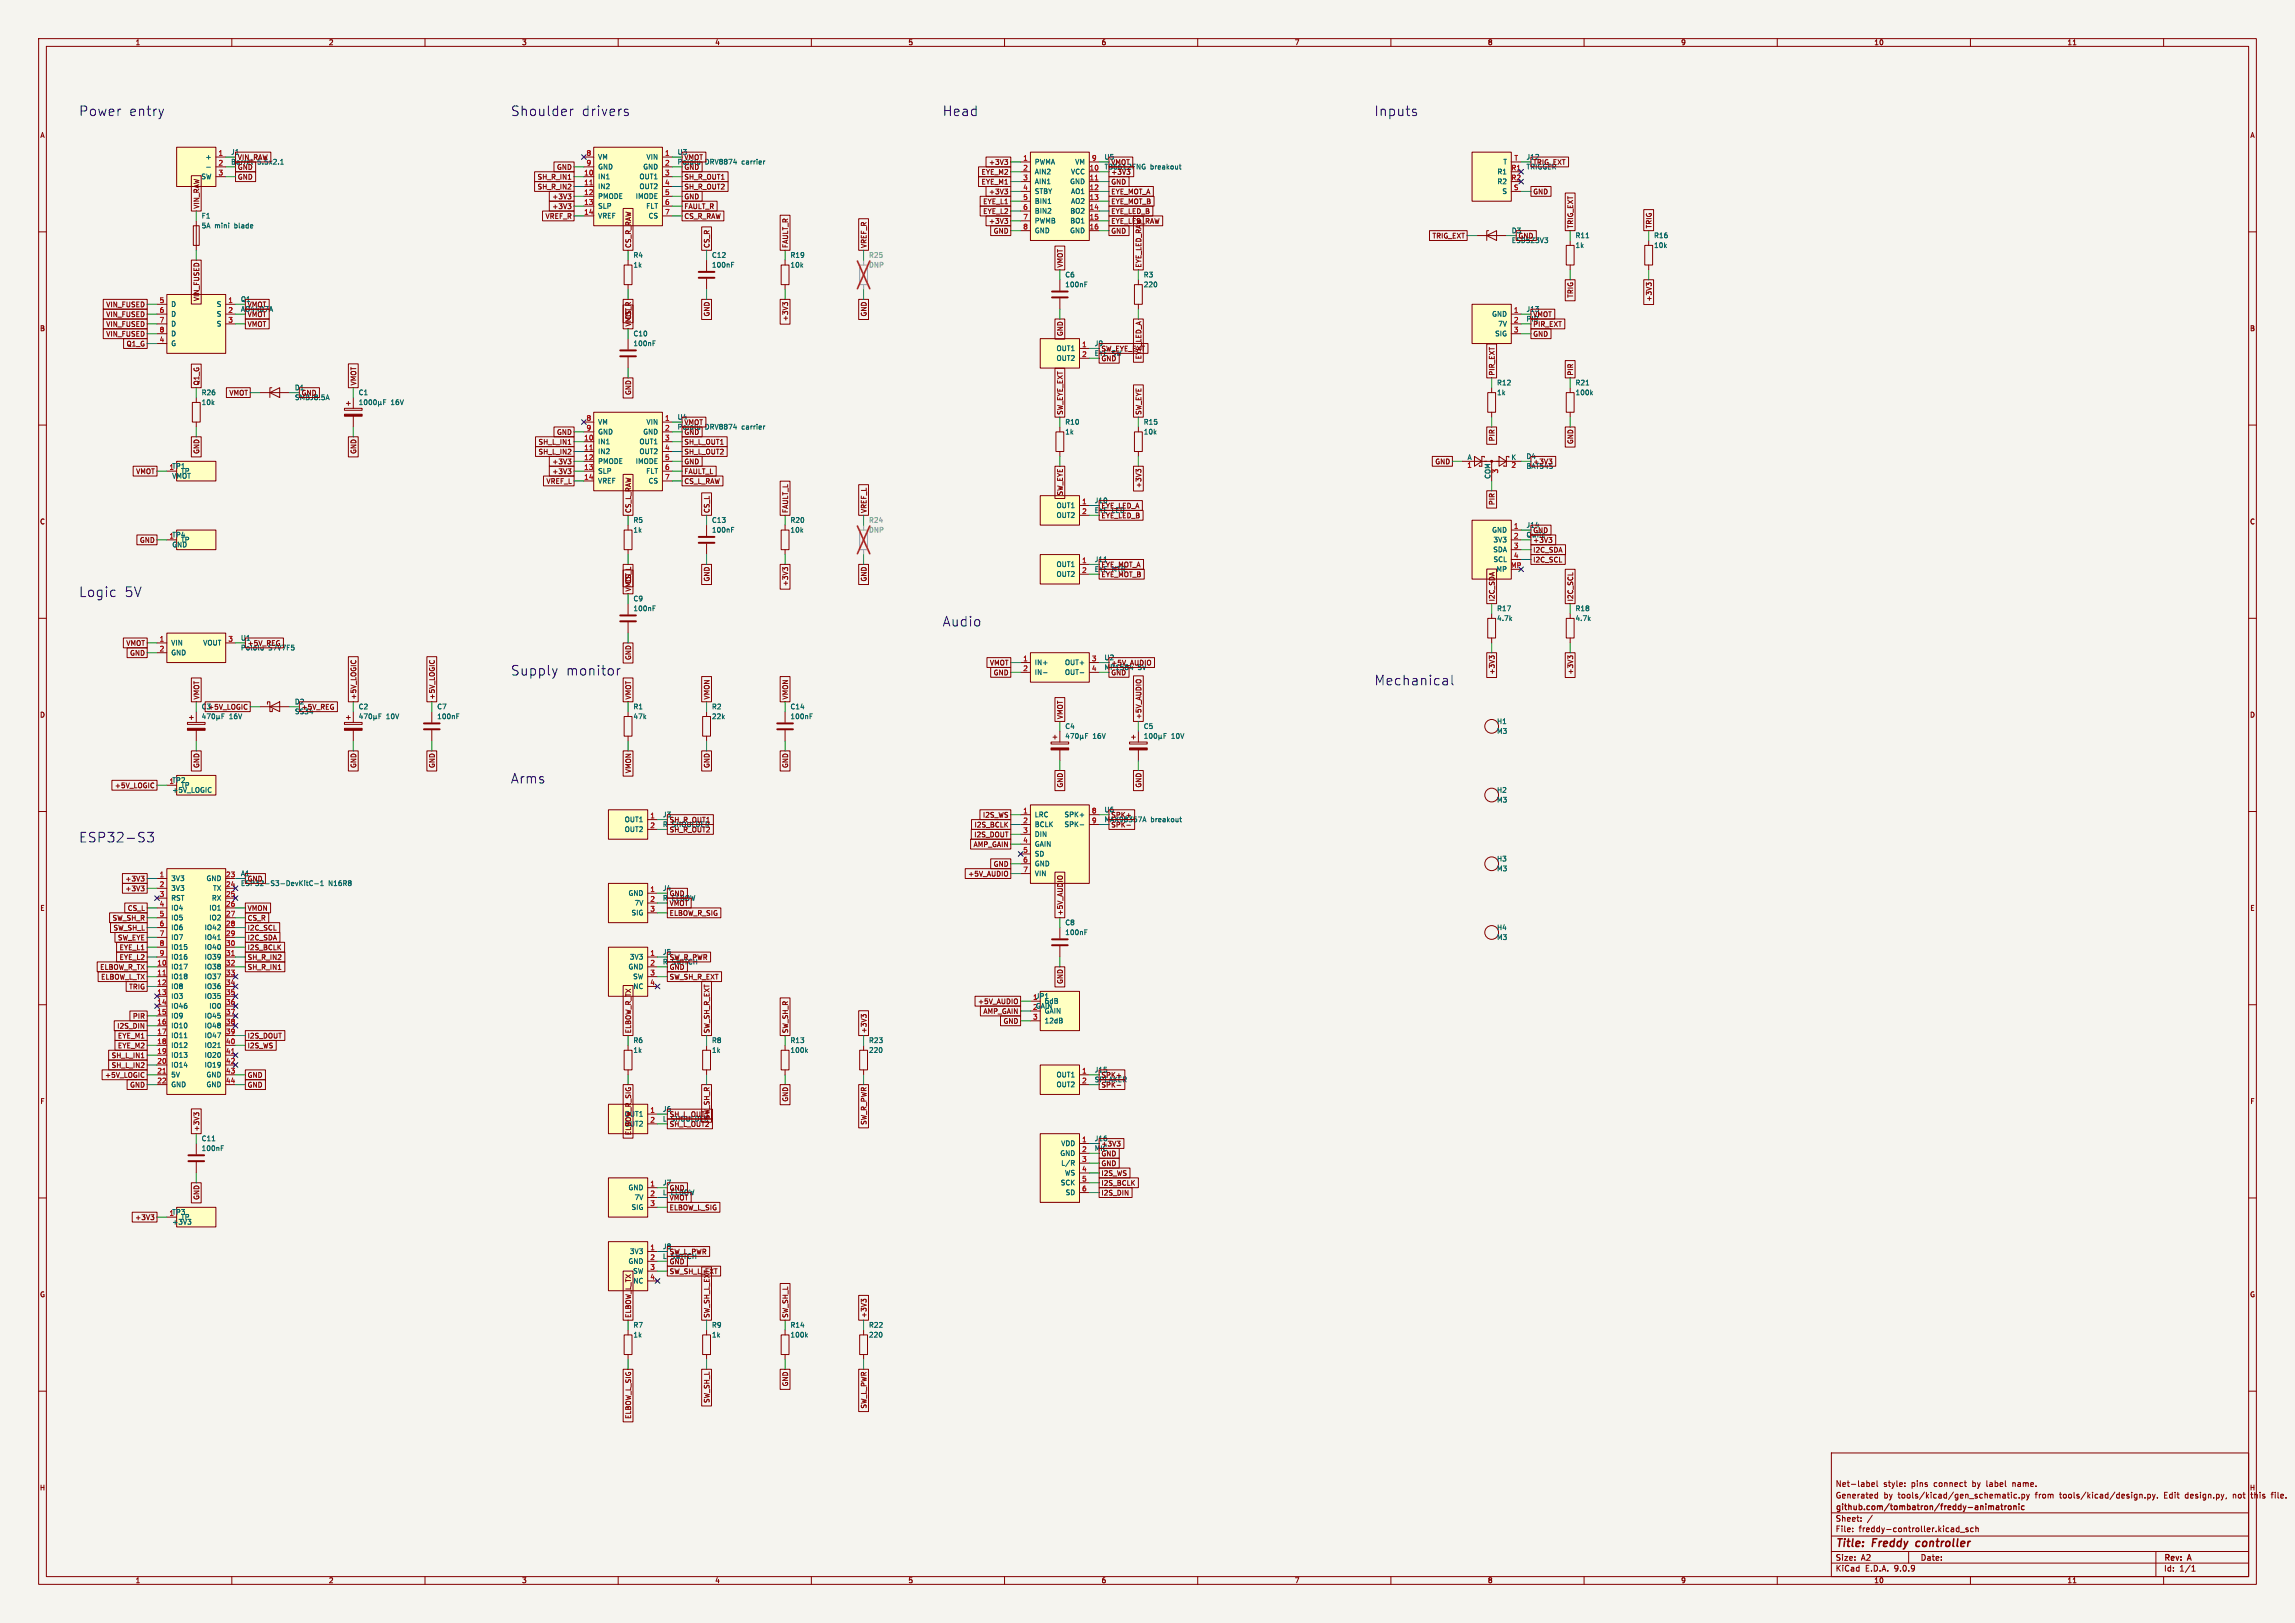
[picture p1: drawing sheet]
<svg xmlns="http://www.w3.org/2000/svg" width="594mm" height="420mm" viewBox="0 0 594 420" stroke-linecap="round" stroke-linejoin="round" font-family="sans-serif">
<defs><g id="words">
<g font-size="3.5" fill="#0000c2">
<text x="20.3" y="30.2">Power</text>
<text x="33.3" y="30.2">entry</text>
<text x="132.1" y="30.2">Shoulder</text>
<text x="150.4" y="30.2">drivers</text>
<text x="243.8" y="30.2">Head</text>
<text x="355.6" y="30.2">Inputs</text>
<text x="20.3" y="154.7">Logic</text>
<text x="32.1" y="154.7">5V</text>
<text x="243.8" y="162.3">Audio</text>
<text x="132.1" y="175">Supply</text>
<text x="146.3" y="175">monitor</text>
<text x="355.6" y="177.6">Mechanical</text>
<text x="132.1" y="203">Arms</text>
<text x="20.3" y="218.2">ESP32-S3</text>
</g>
<g font-size="2.8" fill="#840000">
<text x="475" y="400.9">Title:</text>
<text x="484.7" y="400.9">Freddy</text>
<text x="496.8" y="400.9">controller</text>
</g>
<g font-size="2.1" fill="#840000">
<text x="475" y="388">Generated</text>
<text x="475" y="385">Net-label</text>
<text x="487.4" y="385">style:</text>
<text x="487.5" y="388">by</text>
<text x="491.3" y="388">tools/kicad/gen_schematic.py</text>
<text x="494.7" y="385">pins</text>
<text x="500.7" y="385">connect</text>
<text x="510.8" y="385">by</text>
<text x="514.6" y="385">label</text>
<text x="521.4" y="385">name.</text>
<text x="527" y="388">from</text>
<text x="533.4" y="388">tools/kicad/design.py.</text>
<text x="560.6" y="388">Edit</text>
<text x="566.2" y="388">design.py,</text>
<text x="578.7" y="388">not</text>
<text x="583.5" y="388">this</text>
<text x="589" y="388">file.</text>
<text x="475" y="394">Sheet:</text>
<text x="475" y="391.2">github.com/tombatron/freddy-animatronic</text>
<text x="475" y="396.7">File:</text>
<text x="481.1" y="396.7">freddy-controller.kicad_sch</text>
<text x="475" y="406.9">KiCad</text>
<text x="475" y="404.1">Size:</text>
<text x="481.7" y="404.1">A2</text>
<text x="482.7" y="406.9">E.D.A.</text>
<text x="490.3" y="406.9">9.0.9</text>
<text x="497" y="404.1">Date:</text>
<text x="560" y="404.3">Rev:</text>
<text x="560" y="406.9">Id:</text>
<text x="564.1" y="406.9">1/1</text>
<text x="566.4" y="404.3">A</text>
</g>
<g font-size="1.8" fill="#840000">
<text x="35" y="11.9">1</text>
<text x="85" y="11.9">2</text>
<text x="135" y="11.9">3</text>
<text x="185" y="11.9">4</text>
<text x="235" y="11.9">5</text>
<text x="285" y="11.9">6</text>
<text x="335" y="11.9">7</text>
<text x="385" y="11.9">8</text>
<text x="435" y="11.9">9</text>
<text x="485" y="11.9">10</text>
<text x="535" y="11.9">11</text>
<text x="10.3" y="35.9">A</text>
<text x="582.3" y="35.9">A</text>
<text x="61.4" y="41.6">VIN_RAW</text>
<text x="177" y="41.6">VMOT</text>
<text x="395" y="41.5">J12</text>
<text x="61.4" y="44.1">GND</text>
<text x="61.4" y="46.7">GND</text>
<text x="66.6" y="42.8">5.5x2.1</text>
<text x="139" y="46.7">SH_R_IN1</text>
<text x="144" y="44.1">GND</text>
<text x="175.3" y="42.8">Pololu</text>
<text x="177" y="46.7">SH_R_OUT1</text>
<text x="177" y="44.1">GND</text>
<text x="253.9" y="45.4">EYE_M2</text>
<text x="253.9" y="47.9">EYE_M1</text>
<text x="255.9" y="42.9">+3V3</text>
<text x="285.8" y="44">TB6612FNG</text>
<text x="287.5" y="47.9">GND</text>
<text x="287.5" y="45.4">+3V3</text>
<text x="287.5" y="42.9">VMOT</text>
<text x="395" y="44">TRIGGER</text>
<text x="396.7" y="42.9">TRIG_EXT</text>
<text x="139" y="49.2">SH_R_IN2</text>
<text x="142.8" y="51.8">+3V3</text>
<text x="177" y="51.8">GND</text>
<text x="177" y="49.2">SH_R_OUT2</text>
<text x="254.3" y="53">EYE_L1</text>
<text x="255.9" y="50.5">+3V3</text>
<text x="287.5" y="53">EYE_MOT_B</text>
<text x="287.5" y="50.5">EYE_MOT_A</text>
<text x="396.7" y="50.5">GND</text>
<text x="51.8" y="54.1" transform="rotate(-90 51.8 54.1)">VIN_RAW</text>
<text x="141.1" y="56.8">VREF_R</text>
<text x="142.8" y="54.3">+3V3</text>
<text x="177" y="54.3">FAULT_R</text>
<text x="177" y="56.8">CS_R_RAW</text>
<text x="254.3" y="55.6">EYE_L2</text>
<text x="255.9" y="58.1">+3V3</text>
<text x="287.5" y="55.6">EYE_LED_B</text>
<text x="407.4" y="59.2" transform="rotate(-90 407.4 59.2)">TRIG_EXT</text>
<text x="427.7" y="59.2" transform="rotate(-90 427.7 59.2)">TRIG</text>
<text x="163.5" y="64.3" transform="rotate(-90 163.5 64.3)">CS_R_RAW</text>
<text x="183.8" y="64.3" transform="rotate(-90 183.8 64.3)">CS_R</text>
<text x="204.2" y="64.3" transform="rotate(-90 204.2 64.3)">FAULT_R</text>
<text x="224.5" y="64.3" transform="rotate(-90 224.5 64.3)">VREF_R</text>
<text x="257.1" y="60.6">GND</text>
<text x="287.5" y="60.6">GND</text>
<text x="370.6" y="61.9">TRIG_EXT</text>
<text x="391.2" y="60.6">D3</text>
<text x="392.9" y="61.9">GND</text>
<text x="275.3" y="69.4" transform="rotate(-90 275.3 69.4)">VMOT</text>
<text x="295.6" y="69.4" transform="rotate(-90 295.6 69.4)">EYE_LED_RAW</text>
<text x="407.4" y="77.2" transform="rotate(-90 407.4 77.2)">TRIG</text>
<text x="27.4" y="79.7">VIN_FUSED</text>
<text x="27.4" y="82.2">VIN_FUSED</text>
<text x="51.8" y="78" transform="rotate(-90 51.8 78)">VIN_FUSED</text>
<text x="64" y="79.7">VMOT</text>
<text x="64" y="82.2">VMOT</text>
<text x="163.5" y="82.9" transform="rotate(-90 163.5 82.9)">CS_R</text>
<text x="183.8" y="82" transform="rotate(-90 183.8 82)">GND</text>
<text x="204.2" y="83.2" transform="rotate(-90 204.2 83.2)">+3V3</text>
<text x="224.5" y="82" transform="rotate(-90 224.5 82)">GND</text>
<text x="395" y="83.4">PIR</text>
<text x="396.7" y="82.2">VMOT</text>
<text x="427.7" y="78.1" transform="rotate(-90 427.7 78.1)">+3V3</text>
<text x="10.3" y="85.9">B</text>
<text x="27.4" y="84.8">VIN_FUSED</text>
<text x="27.4" y="87.3">VIN_FUSED</text>
<text x="32.6" y="89.9">Q1_G</text>
<text x="64" y="84.8">VMOT</text>
<text x="163.5" y="84.6" transform="rotate(-90 163.5 84.6)">VMOT</text>
<text x="275.3" y="87.1" transform="rotate(-90 275.3 87.1)">GND</text>
<text x="283.2" y="89.8">J9</text>
<text x="396.7" y="84.8">PIR_EXT</text>
<text x="396.7" y="87.3">GND</text>
<text x="582.3" y="85.9">B</text>
<text x="283.2" y="92.3">EYE SW</text>
<text x="285" y="91.1">SW_EYE_EXT</text>
<text x="285" y="93.7">GND</text>
<text x="295.6" y="93.1" transform="rotate(-90 295.6 93.1)">EYE_LED_A</text>
<text x="51.8" y="99.9" transform="rotate(-90 51.8 99.9)">Q1_G</text>
<text x="76.2" y="101.2">D1</text>
<text x="92.4" y="99.9" transform="rotate(-90 92.4 99.9)">VMOT</text>
<text x="387" y="97.3" transform="rotate(-90 387 97.3)">PIR_EXT</text>
<text x="407.4" y="97.3" transform="rotate(-90 407.4 97.3)">PIR</text>
<text x="59.3" y="102.6">VMOT</text>
<text x="77.9" y="102.6">GND</text>
<text x="163.5" y="102.3" transform="rotate(-90 163.5 102.3)">GND</text>
<text x="275.3" y="107.5" transform="rotate(-90 275.3 107.5)">SW_EYE_EXT</text>
<text x="295.6" y="107.5" transform="rotate(-90 295.6 107.5)">SW_EYE</text>
<text x="144" y="112.7">GND</text>
<text x="175.3" y="111.4">Pololu</text>
<text x="177" y="112.7">GND</text>
<text x="177" y="110.2">VMOT</text>
<text x="51.8" y="117.6" transform="rotate(-90 51.8 117.6)">GND</text>
<text x="92.4" y="117.6" transform="rotate(-90 92.4 117.6)">GND</text>
<text x="139.3" y="117.8">SH_L_IN2</text>
<text x="139.3" y="115.3">SH_L_IN1</text>
<text x="177" y="115.3">SH_L_OUT1</text>
<text x="177" y="117.8">SH_L_OUT2</text>
<text x="387" y="114.3" transform="rotate(-90 387 114.3)">PIR</text>
<text x="407.4" y="115" transform="rotate(-90 407.4 115)">GND</text>
<text x="35.1" y="122.9">VMOT</text>
<text x="141.3" y="125.4">VREF_L</text>
<text x="142.8" y="122.9">+3V3</text>
<text x="142.8" y="120.3">+3V3</text>
<text x="177" y="122.9">FAULT_L</text>
<text x="177" y="125.4">CS_L_RAW</text>
<text x="177" y="120.3">GND</text>
<text x="371.4" y="120.3">GND</text>
<text x="395" y="121.5">BAT54S</text>
<text x="396.7" y="120.3">+3V3</text>
<text x="275.3" y="128.3" transform="rotate(-90 275.3 128.3)">SW_EYE</text>
<text x="283.2" y="130.4">J10</text>
<text x="285" y="131.8">EYE_LED_A</text>
<text x="295.6" y="126.4" transform="rotate(-90 295.6 126.4)">+3V3</text>
<text x="387" y="130.8" transform="rotate(-90 387 130.8)">PIR</text>
<text x="10.3" y="135.9">C</text>
<text x="163.5" y="132.9" transform="rotate(-90 163.5 132.9)">CS_L_RAW</text>
<text x="183.8" y="132.9" transform="rotate(-90 183.8 132.9)">CS_L</text>
<text x="204.2" y="132.9" transform="rotate(-90 204.2 132.9)">FAULT_L</text>
<text x="224.5" y="132.9" transform="rotate(-90 224.5 132.9)">VREF_L</text>
<text x="283.2" y="132.9">EYE LED</text>
<text x="285" y="134.3">EYE_LED_B</text>
<text x="395" y="136.8">J14</text>
<text x="582.3" y="135.9">C</text>
<text x="36.1" y="140.7">GND</text>
<text x="396.7" y="143.2">I2C_SDA</text>
<text x="396.7" y="140.7">+3V3</text>
<text x="396.7" y="138.1">GND</text>
<text x="283.2" y="145.6">J11</text>
<text x="283.2" y="148.2">EYE MTR</text>
<text x="285" y="147">EYE_MOT_A</text>
<text x="285" y="149.5">EYE_MOT_B</text>
<text x="396.7" y="145.7">I2C_SCL</text>
<text x="163.5" y="151.2" transform="rotate(-90 163.5 151.2)">CS_L</text>
<text x="183.8" y="150.6" transform="rotate(-90 183.8 150.6)">GND</text>
<text x="204.2" y="151.8" transform="rotate(-90 204.2 151.8)">+3V3</text>
<text x="224.5" y="150.6" transform="rotate(-90 224.5 150.6)">GND</text>
<text x="387" y="155.7" transform="rotate(-90 387 155.7)">I2C_SDA</text>
<text x="407.4" y="155.7" transform="rotate(-90 407.4 155.7)">I2C_SCL</text>
<text x="32.6" y="167.3">VMOT</text>
<text x="64" y="167.3">+5V_REG</text>
<text x="33.5" y="169.9">GND</text>
<text x="62.2" y="168.5">Pololu</text>
<text x="69.5" y="168.5">S7V7F5</text>
<text x="163.5" y="170.9" transform="rotate(-90 163.5 170.9)">GND</text>
<text x="256.1" y="172.4">VMOT</text>
<text x="285.8" y="173.6">MP1584</text>
<text x="287.5" y="172.4">+5V_AUDIO</text>
<text x="294.5" y="173.6">5V</text>
<text x="257.1" y="174.9">GND</text>
<text x="287.5" y="174.9">GND</text>
<text x="387" y="174.7" transform="rotate(-90 387 174.7)">+3V3</text>
<text x="407.4" y="174.7" transform="rotate(-90 407.4 174.7)">+3V3</text>
<text x="10.3" y="185.9">D</text>
<text x="51.8" y="181.1" transform="rotate(-90 51.8 181.1)">VMOT</text>
<text x="52.1" y="183.7">C3+5V_LOGIC</text>
<text x="76.2" y="185">SS34</text>
<text x="77.9" y="183.8">+5V_REG</text>
<text x="92.4" y="181.1" transform="rotate(-90 92.4 181.1)">+5V_LOGIC</text>
<text x="112.7" y="181.1" transform="rotate(-90 112.7 181.1)">+5V_LOGIC</text>
<text x="163.5" y="181.1" transform="rotate(-90 163.5 181.1)">VMOT</text>
<text x="183.8" y="181.1" transform="rotate(-90 183.8 181.1)">VMON</text>
<text x="204.2" y="181.1" transform="rotate(-90 204.2 181.1)">VMON</text>
<text x="582.3" y="185.9">D</text>
<text x="275.3" y="186.2" transform="rotate(-90 275.3 186.2)">VMOT</text>
<text x="295.6" y="186.2" transform="rotate(-90 295.6 186.2)">+5V_AUDIO</text>
<text x="51.8" y="198.9" transform="rotate(-90 51.8 198.9)">GND</text>
<text x="92.4" y="198.9" transform="rotate(-90 92.4 198.9)">GND</text>
<text x="112.7" y="198.9" transform="rotate(-90 112.7 198.9)">GND</text>
<text x="163.5" y="200.2" transform="rotate(-90 163.5 200.2)">VMON</text>
<text x="183.8" y="198.9" transform="rotate(-90 183.8 198.9)">GND</text>
<text x="204.2" y="198.9" transform="rotate(-90 204.2 198.9)">GND</text>
<text x="275.3" y="203.9" transform="rotate(-90 275.3 203.9)">GND</text>
<text x="295.6" y="203.9" transform="rotate(-90 295.6 203.9)">GND</text>
<text x="29.6" y="204.2">+5V_LOGIC</text>
<text x="171.5" y="211.7">J3</text>
<text x="173.2" y="213">SH_R_OUT1</text>
<text x="173.2" y="215.6">SH_R_OUT2</text>
<text x="252.1" y="214.3">I2S_BCLK</text>
<text x="254.3" y="211.8">I2S_WS</text>
<text x="285.8" y="210.4">U6</text>
<text x="285.8" y="213">MAX98357A</text>
<text x="287.5" y="214.3">SPK-</text>
<text x="287.5" y="211.8">SPK+</text>
<text x="251.9" y="219.4">AMP_GAIN</text>
<text x="252.1" y="216.9">I2S_DOUT</text>
<text x="62.2" y="226.9">A1</text>
<text x="250.5" y="227">+5V_AUDIO</text>
<text x="257.1" y="224.5">GND</text>
<text x="32.3" y="230.8">+3V3</text>
<text x="32.3" y="228.3">+3V3</text>
<text x="64" y="228.3">GND</text>
<text x="171.5" y="230.7">J4</text>
<text x="173.2" y="232.1">GND</text>
<text x="10.3" y="235.9">E</text>
<text x="29" y="238.4">SW_SH_R</text>
<text x="32.9" y="235.9">CS_L</text>
<text x="64" y="235.9">VMON</text>
<text x="64" y="238.4">CS_R</text>
<text x="173.2" y="234.6">VMOT</text>
<text x="173.2" y="237.2">ELBOW_R_SIG</text>
<text x="275.3" y="237" transform="rotate(-90 275.3 237)">+5V_AUDIO</text>
<text x="582.3" y="235.9">E</text>
<text x="29.3" y="241">SW_SH_L</text>
<text x="30.4" y="243.5">SW_EYE</text>
<text x="64" y="243.5">I2C_SDA</text>
<text x="64" y="241">I2C_SCL</text>
<text x="25.8" y="251.1">ELBOW_R_TX</text>
<text x="30.8" y="248.6">EYE_L2</text>
<text x="30.8" y="246.1">EYE_L1</text>
<text x="64" y="251.1">SH_R_IN1</text>
<text x="64" y="248.6">SH_R_IN2</text>
<text x="64" y="246.1">I2S_BCLK</text>
<text x="171.5" y="247.2">J5</text>
<text x="171.5" y="249.8">R SWITCH</text>
<text x="173.2" y="248.6">SW_R_PWR</text>
<text x="173.2" y="251.1">GND</text>
<text x="26.1" y="253.7">ELBOW_L_TX</text>
<text x="33.3" y="256.2">TRIG</text>
<text x="173.2" y="253.7">SW_SH_R_EXT</text>
<text x="275.3" y="254.7" transform="rotate(-90 275.3 254.7)">GND</text>
<text x="34.3" y="263.8">PIR</text>
<text x="253" y="260">+5V_AUDIO</text>
<text x="254.4" y="262.6">AMP_GAIN</text>
<text x="30.2" y="266.4">I2S_DIN</text>
<text x="30.4" y="268.9">EYE_M1</text>
<text x="64" y="268.9">I2S_DOUT</text>
<text x="163.5" y="267.5" transform="rotate(-90 163.5 267.5)">ELBOW_R_TX</text>
<text x="183.8" y="267.5" transform="rotate(-90 183.8 267.5)">SW_SH_R_EXT</text>
<text x="204.2" y="267.5" transform="rotate(-90 204.2 267.5)">SW_SH_R</text>
<text x="224.5" y="267.5" transform="rotate(-90 224.5 267.5)">+3V3</text>
<text x="259.6" y="265.1">GND</text>
<text x="28.8" y="274">SH_L_IN1</text>
<text x="30.4" y="271.5">EYE_M2</text>
<text x="64" y="271.5">I2S_WS</text>
<text x="27.1" y="279.1">+5V_LOGIC</text>
<text x="28.8" y="276.5">SH_L_IN2</text>
<text x="33.5" y="281.6">GND</text>
<text x="64" y="279.1">GND</text>
<text x="64" y="281.6">GND</text>
<text x="283.2" y="280.3">SPEAKER</text>
<text x="283.2" y="277.7">J15</text>
<text x="285" y="281.6">SPK-</text>
<text x="285" y="279.1">SPK+</text>
<text x="10.3" y="285.9">F</text>
<text x="171.5" y="287.9">J6</text>
<text x="204.2" y="285.2" transform="rotate(-90 204.2 285.2)">GND</text>
<text x="582.3" y="285.9">F</text>
<text x="51.8" y="292.9" transform="rotate(-90 51.8 292.9)">+3V3</text>
<text x="161.6" y="289.2">OUT1</text>
<text x="161.6" y="291.7">OUT2</text>
<text x="163.5" y="293.9" transform="rotate(-90 163.5 293.9)">ELBOW_R_SIG</text>
<text x="173.2" y="291.8">SH_L_OUT2</text>
<text x="173.2" y="289.2">SH_L_OUT1</text>
<text x="183.8" y="289.8" transform="rotate(-90 183.8 289.8)">SW_SH_R</text>
<text x="224.5" y="291.2" transform="rotate(-90 224.5 291.2)">SW_R_PWR</text>
<text x="283.2" y="295.5">J16</text>
<text x="283.2" y="298">MIC</text>
<text x="285" y="299.4">GND</text>
<text x="285" y="296.9">+3V3</text>
<text x="285" y="301.9">GND</text>
<text x="285" y="304.5">I2S_WS</text>
<text x="51.8" y="310.6" transform="rotate(-90 51.8 310.6)">GND</text>
<text x="171.5" y="306.9">J7</text>
<text x="173.2" y="310.8">VMOT</text>
<text x="173.2" y="308.3">GND</text>
<text x="285" y="309.6">I2S_DIN</text>
<text x="285" y="307">I2S_BCLK</text>
<text x="34.9" y="315.9">+3V3</text>
<text x="173.2" y="313.4">ELBOW_L_SIG</text>
<text x="171.5" y="323.4">J8</text>
<text x="171.5" y="326">L SWITCH</text>
<text x="173.2" y="329.9">SW_SH_L_EXT</text>
<text x="173.2" y="327.3">GND</text>
<text x="173.2" y="324.8">SW_L_PWR</text>
<text x="10.3" y="335.9">G</text>
<text x="163.8" y="332.3">NC</text>
<text x="582.3" y="335.9">G</text>
<text x="163.5" y="341.2" transform="rotate(-90 163.5 341.2)">ELBOW_L_TX</text>
<text x="183.8" y="341.2" transform="rotate(-90 183.8 341.2)">SW_SH_L_EXT</text>
<text x="204.2" y="341.2" transform="rotate(-90 204.2 341.2)">SW_SH_L</text>
<text x="224.5" y="341.2" transform="rotate(-90 224.5 341.2)">+3V3</text>
<text x="204.2" y="358.9" transform="rotate(-90 204.2 358.9)">GND</text>
<text x="183.8" y="363.2" transform="rotate(-90 183.8 363.2)">SW_SH_L</text>
<text x="224.5" y="364.6" transform="rotate(-90 224.5 364.6)">SW_L_PWR</text>
<text x="163.5" y="367.3" transform="rotate(-90 163.5 367.3)">ELBOW_L_SIG</text>
<text x="10.2" y="385.9">H</text>
<text x="582.2" y="385.9">H</text>
<text x="35" y="409.9">1</text>
<text x="85" y="409.9">2</text>
<text x="135" y="409.9">3</text>
<text x="185" y="409.9">4</text>
<text x="235" y="409.9">5</text>
<text x="285" y="409.9">6</text>
<text x="335" y="409.9">7</text>
<text x="385" y="409.9">8</text>
<text x="435" y="409.9">9</text>
<text x="485" y="409.9">10</text>
<text x="535" y="409.9">11</text>
</g>
<g font-size="1.8" fill="#006464">
<text x="53.1" y="41.5">+</text>
<text x="59.7" y="40.2">J1</text>
<text x="154.7" y="41.5">VM</text>
<text x="167.2" y="41.5">VIN</text>
<text x="175.3" y="40.2">U3</text>
<text x="285.8" y="41.5">U5</text>
<text x="52" y="46.6">SW</text>
<text x="59.7" y="42.8">Barrel</text>
<text x="154.7" y="44">GND</text>
<text x="154.7" y="46.6">IN1</text>
<text x="165.4" y="46.6">OUT1</text>
<text x="166.4" y="44">GND</text>
<text x="182.5" y="42.8">DRV8874</text>
<text x="192.1" y="42.8">carrier</text>
<text x="267.7" y="42.8">PWMA</text>
<text x="267.7" y="45.3">AIN2</text>
<text x="267.7" y="47.9">AIN1</text>
<text x="276.9" y="47.9">GND</text>
<text x="277.1" y="45.3">VCC</text>
<text x="278.2" y="42.8">VM</text>
<text x="297.7" y="44">breakout</text>
<text x="387.5" y="45.3">R1</text>
<text x="387.5" y="47.9">R2</text>
<text x="389" y="42.8">T</text>
<text x="154.7" y="49.1">IN2</text>
<text x="154.7" y="51.7">PMODE</text>
<text x="164.4" y="51.7">IMODE</text>
<text x="165.4" y="49.1">OUT2</text>
<text x="267.7" y="50.4">STBY</text>
<text x="267.7" y="52.9">BIN1</text>
<text x="277.1" y="50.4">AO1</text>
<text x="277.1" y="52.9">AO2</text>
<text x="388.7" y="50.4">S</text>
<text x="52.1" y="56.7">F1</text>
<text x="52.1" y="59.3">5A</text>
<text x="55.5" y="59.3">mini</text>
<text x="60.8" y="59.3">blade</text>
<text x="154.7" y="54.2">SLP</text>
<text x="154.7" y="56.7">VREF</text>
<text x="167.1" y="54.2">FLT</text>
<text x="167.8" y="56.7">CS</text>
<text x="267.7" y="55.5">BIN2</text>
<text x="267.7" y="58">PWMB</text>
<text x="276.9" y="55.5">BO2</text>
<text x="276.9" y="58">BO1</text>
<text x="267.7" y="60.6">GND</text>
<text x="276.9" y="60.6">GND</text>
<text x="391.2" y="63.1">ESD5Z3V3</text>
<text x="407.7" y="61.8">R11</text>
<text x="407.7" y="64.4">1k</text>
<text x="428" y="64.4">10k</text>
<text x="428" y="61.8">R16</text>
<text x="163.8" y="66.9">R4</text>
<text x="163.8" y="69.4">1k</text>
<text x="184.2" y="69.4">100nF</text>
<text x="184.2" y="66.9">C12</text>
<text x="204.5" y="69.4">10k</text>
<text x="204.5" y="66.9">R19</text>
<text x="275.6" y="72">C6</text>
<text x="295.9" y="72">R3</text>
<text x="275.6" y="74.5">100nF</text>
<text x="295.9" y="74.5">220</text>
<text x="44.2" y="79.6">D</text>
<text x="44.2" y="82.1">D</text>
<text x="56" y="79.6">S</text>
<text x="56" y="82.1">S</text>
<text x="62.2" y="80.9">AO4407A</text>
<text x="62.2" y="78.3">Q1</text>
<text x="386.1" y="82.1">GND</text>
<text x="395" y="80.9">J13</text>
<text x="44.2" y="84.7">D</text>
<text x="44.2" y="87.2">D</text>
<text x="44.2" y="89.8">G</text>
<text x="56" y="84.7">S</text>
<text x="163.8" y="89.8">100nF</text>
<text x="163.8" y="87.2">C10</text>
<text x="386.9" y="87.2">SIG</text>
<text x="387.6" y="84.7">7V</text>
<text x="273.3" y="91">OUT1</text>
<text x="273.3" y="93.6">OUT2</text>
<text x="387.4" y="99.9">R12</text>
<text x="407.7" y="99.9">R21</text>
<text x="52.1" y="105">10k</text>
<text x="52.1" y="102.5">R26</text>
<text x="76.2" y="103.7">SMBJ8.5A</text>
<text x="92.7" y="102.5">C1</text>
<text x="101.1" y="105">16V</text>
<text x="387.4" y="102.5">1k</text>
<text x="407.7" y="102.5">100k</text>
<text x="154.7" y="110.1">VM</text>
<text x="154.7" y="112.6">GND</text>
<text x="166.4" y="112.6">GND</text>
<text x="167.2" y="110.1">VIN</text>
<text x="175.3" y="108.8">U4</text>
<text x="182.5" y="111.4">DRV8874</text>
<text x="192.1" y="111.4">carrier</text>
<text x="275.6" y="110.1">R10</text>
<text x="275.6" y="112.6">1k</text>
<text x="295.9" y="112.6">10k</text>
<text x="295.9" y="110.1">R15</text>
<text x="154.7" y="115.2">IN1</text>
<text x="154.7" y="117.7">IN2</text>
<text x="165.4" y="115.2">OUT1</text>
<text x="165.4" y="117.7">OUT2</text>
<text x="379.7" y="119.1">A</text>
<text x="391.1" y="119.1">K</text>
<text x="395" y="119">D4</text>
<text x="43.7" y="121.7">1TP1</text>
<text x="44.5" y="124.1">VMOT</text>
<text x="46.7" y="122.8">TP</text>
<text x="154.7" y="120.2">PMODE</text>
<text x="154.7" y="122.8">SLP</text>
<text x="154.7" y="125.3">VREF</text>
<text x="164.4" y="120.2">IMODE</text>
<text x="167.1" y="122.8">FLT</text>
<text x="167.8" y="125.3">CS</text>
<text x="385.8" y="124" transform="rotate(-90 385.8 124)">COM</text>
<text x="273.3" y="131.7">OUT1</text>
<text x="163.8" y="135.5">R5</text>
<text x="184.2" y="135.5">C13</text>
<text x="204.5" y="135.5">R20</text>
<text x="273.3" y="134.2">OUT2</text>
<text x="43.7" y="139.4">1TP4</text>
<text x="44.5" y="141.8">GND</text>
<text x="46.7" y="140.6">TP</text>
<text x="163.8" y="138">1k</text>
<text x="184.2" y="138">100nF</text>
<text x="204.5" y="138">10k</text>
<text x="386.1" y="138">GND</text>
<text x="386.4" y="143.1">SDA</text>
<text x="386.4" y="140.6">3V3</text>
<text x="395" y="139.3">Qwiic</text>
<text x="273.3" y="146.9">OUT1</text>
<text x="273.3" y="149.5">OUT2</text>
<text x="386.4" y="145.6">SCL</text>
<text x="387.2" y="148.2">MP</text>
<text x="163.8" y="155.8">C9</text>
<text x="163.8" y="158.3">100nF</text>
<text x="387.4" y="160.9">4.7k</text>
<text x="387.4" y="158.3">R17</text>
<text x="407.7" y="160.9">4.7k</text>
<text x="407.7" y="158.3">R18</text>
<text x="44.2" y="167.2">VIN</text>
<text x="52.5" y="167.2">VOUT</text>
<text x="62.2" y="166">U1</text>
<text x="44.2" y="169.8">GND</text>
<text x="267.7" y="172.3">IN+</text>
<text x="275.5" y="172.3">OUT+</text>
<text x="285.8" y="171">U2</text>
<text x="267.7" y="174.9">IN-</text>
<text x="275.5" y="174.9">OUT-</text>
<text x="76.2" y="182.5">D2</text>
<text x="92.7" y="183.7">C2</text>
<text x="113" y="183.7">C7</text>
<text x="163.8" y="183.7">R1</text>
<text x="184.2" y="183.7">R2</text>
<text x="204.5" y="183.7">C14</text>
<text x="59.3" y="186.3">16V</text>
<text x="99.9" y="186.3">10V</text>
<text x="113" y="186.3">100nF</text>
<text x="163.8" y="186.3">47k</text>
<text x="184.2" y="186.3">22k</text>
<text x="204.5" y="186.3">100nF</text>
<text x="275.6" y="188.8">C4</text>
<text x="282.8" y="191.4">16V</text>
<text x="295.9" y="188.8">C5</text>
<text x="303.1" y="191.4">10V</text>
<text x="387.4" y="190.1">M3</text>
<text x="387.4" y="187.6">H1</text>
<text x="43.7" y="202.9">1TP2</text>
<text x="44.5" y="205.3">+5V_LOGIC</text>
<text x="46.7" y="204.1">TP</text>
<text x="387.4" y="207.9">M3</text>
<text x="387.4" y="205.3">H2</text>
<text x="161.6" y="213">OUT1</text>
<text x="161.6" y="215.5">OUT2</text>
<text x="171.5" y="214.2">R SHOULDER</text>
<text x="267.7" y="211.7">LRC</text>
<text x="267.7" y="214.2">BCLK</text>
<text x="275.4" y="211.7">SPK+</text>
<text x="275.4" y="214.2">SPK-</text>
<text x="297.8" y="213">breakout</text>
<text x="267.7" y="216.8">DIN</text>
<text x="267.7" y="219.3">GAIN</text>
<text x="267.7" y="221.8">SD</text>
<text x="267.7" y="224.4">GND</text>
<text x="267.7" y="226.9">VIN</text>
<text x="387.4" y="225.7">M3</text>
<text x="387.4" y="223.1">H3</text>
<text x="44.2" y="228.2">3V3</text>
<text x="44.2" y="230.7">3V3</text>
<text x="44.2" y="233.3">RST</text>
<text x="53.3" y="228.2">GND</text>
<text x="54.7" y="233.3">RX</text>
<text x="55" y="230.7">TX</text>
<text x="62.2" y="229.5">ESP32-S3-DevKitC-1</text>
<text x="85" y="229.5">N16R8</text>
<text x="162.6" y="232">GND</text>
<text x="171.5" y="233.3">R ELBOW</text>
<text x="44.2" y="235.8">IO4</text>
<text x="44.2" y="238.4">IO5</text>
<text x="54.1" y="235.8">IO1</text>
<text x="54.1" y="238.4">IO2</text>
<text x="163.3" y="237.1">SIG</text>
<text x="164.1" y="234.5">7V</text>
<text x="275.6" y="239.6">C8</text>
<text x="44.2" y="240.9">IO6</text>
<text x="44.2" y="243.4">IO7</text>
<text x="44.2" y="246">IO15</text>
<text x="52.8" y="240.9">IO42</text>
<text x="52.8" y="243.4">IO41</text>
<text x="52.8" y="246">IO40</text>
<text x="275.6" y="242.2">100nF</text>
<text x="387.4" y="243.4">M3</text>
<text x="387.4" y="240.9">H4</text>
<text x="44.2" y="248.5">IO16</text>
<text x="44.2" y="251.1">IO17</text>
<text x="52.8" y="248.5">IO39</text>
<text x="52.8" y="251.1">IO38</text>
<text x="162.6" y="251.1">GND</text>
<text x="162.9" y="248.5">3V3</text>
<text x="44.2" y="253.6">IO18</text>
<text x="44.2" y="256.1">IO8</text>
<text x="52.8" y="253.6">IO37</text>
<text x="52.8" y="256.1">IO36</text>
<text x="163.8" y="253.6">SW</text>
<text x="163.8" y="256.1">NC</text>
<text x="44.2" y="258.7">IO3</text>
<text x="44.2" y="261.2">IO46</text>
<text x="44.2" y="263.8">IO9</text>
<text x="52.8" y="258.7">IO35</text>
<text x="52.8" y="263.8">IO45</text>
<text x="54.1" y="261.2">IO0</text>
<text x="267.3" y="258.8">1JP1</text>
<text x="267.3" y="261.4">2GAIN</text>
<text x="270.3" y="259.9">6dB</text>
<text x="270.3" y="262.5">GAIN</text>
<text x="44.2" y="266.3">IO10</text>
<text x="44.2" y="268.8">IO11</text>
<text x="52.8" y="266.3">IO48</text>
<text x="52.8" y="268.8">IO47</text>
<text x="270.3" y="265">12dB</text>
<text x="44.2" y="271.4">IO12</text>
<text x="44.2" y="273.9">IO13</text>
<text x="52.8" y="271.4">IO21</text>
<text x="52.8" y="273.9">IO20</text>
<text x="163.8" y="270.1">R6</text>
<text x="163.8" y="272.6">1k</text>
<text x="184.2" y="270.1">R8</text>
<text x="184.2" y="272.6">1k</text>
<text x="204.5" y="270.1">R13</text>
<text x="204.5" y="272.6">100k</text>
<text x="224.8" y="272.6">220</text>
<text x="224.8" y="270.1">R23</text>
<text x="44.2" y="276.5">IO14</text>
<text x="44.2" y="279">5V</text>
<text x="44.2" y="281.5">GND</text>
<text x="52.8" y="276.5">IO19</text>
<text x="53.3" y="279">GND</text>
<text x="53.3" y="281.5">GND</text>
<text x="273.3" y="279">OUT1</text>
<text x="273.3" y="281.5">OUT2</text>
<text x="171.5" y="290.4">L SHOULDER</text>
<text x="52.1" y="298">100nF</text>
<text x="52.1" y="295.5">C11</text>
<text x="274.3" y="299.3">GND</text>
<text x="274.6" y="296.8">VDD</text>
<text x="274.6" y="301.9">L/R</text>
<text x="275.5" y="304.4">WS</text>
<text x="162.6" y="308.2">GND</text>
<text x="164.1" y="310.7">7V</text>
<text x="171.5" y="309.5">L ELBOW</text>
<text x="274.4" y="306.9">SCK</text>
<text x="275.7" y="309.5">SD</text>
<text x="43.7" y="314.7">1TP3</text>
<text x="44.5" y="317.1">+3V3</text>
<text x="46.7" y="315.8">TP</text>
<text x="163.3" y="313.3">SIG</text>
<text x="162.6" y="327.3">GND</text>
<text x="162.9" y="324.7">3V3</text>
<text x="163.8" y="329.8">SW</text>
<text x="163.8" y="343.8">R7</text>
<text x="163.8" y="346.3">1k</text>
<text x="184.2" y="343.8">R9</text>
<text x="184.2" y="346.3">1k</text>
<text x="204.5" y="343.8">R14</text>
<text x="204.5" y="346.3">100k</text>
<text x="224.8" y="346.3">220</text>
<text x="224.8" y="343.8">R22</text>
</g>
<g font-size="1.8" fill="#a90000">
<text x="56.4" y="40.4">1</text>
<text x="151.7" y="40.4">8</text>
<text x="172" y="40.4">1</text>
<text x="264.7" y="41.7">1</text>
<text x="282.5" y="41.7">9</text>
<text x="391.8" y="41.7">T</text>
<text x="56.4" y="42.9">2</text>
<text x="56.4" y="45.5">3</text>
<text x="151.1" y="45.5">10</text>
<text x="151.7" y="42.9">9</text>
<text x="172" y="42.9">2</text>
<text x="172" y="45.5">3</text>
<text x="264.7" y="44.2">2</text>
<text x="264.7" y="46.7">3</text>
<text x="281.9" y="44.2">10</text>
<text x="281.9" y="46.7">11</text>
<text x="391.1" y="44.2">R1</text>
<text x="391.1" y="46.7">R2</text>
<text x="151.1" y="48">11</text>
<text x="151.1" y="50.5">12</text>
<text x="151.1" y="53.1">13</text>
<text x="172" y="48">4</text>
<text x="172" y="50.5">5</text>
<text x="172" y="53.1">6</text>
<text x="264.7" y="49.3">4</text>
<text x="264.7" y="51.8">5</text>
<text x="281.9" y="49.3">12</text>
<text x="281.9" y="51.8">13</text>
<text x="391.7" y="49.3">S</text>
<text x="151.1" y="55.6">14</text>
<text x="172" y="55.6">7</text>
<text x="264.7" y="54.4">6</text>
<text x="264.7" y="56.9">7</text>
<text x="264.7" y="59.4">8</text>
<text x="281.9" y="54.4">14</text>
<text x="281.9" y="56.9">15</text>
<text x="281.9" y="59.4">16</text>
<text x="41.2" y="78.5">5</text>
<text x="41.2" y="81">6</text>
<text x="41.2" y="83.6">7</text>
<text x="59" y="78.5">1</text>
<text x="59" y="81">2</text>
<text x="59" y="83.6">3</text>
<text x="391.7" y="81">1</text>
<text x="391.7" y="83.6">2</text>
<text x="41.2" y="86.1">8</text>
<text x="41.2" y="88.6">4</text>
<text x="280" y="89.9">1</text>
<text x="391.7" y="86.1">3</text>
<text x="280" y="92.5">2</text>
<text x="151.7" y="109">8</text>
<text x="151.7" y="111.5">9</text>
<text x="172" y="109">1</text>
<text x="172" y="111.5">2</text>
<text x="151.1" y="114">10</text>
<text x="151.1" y="116.6">11</text>
<text x="151.1" y="119.1">12</text>
<text x="172" y="114">3</text>
<text x="172" y="116.6">4</text>
<text x="172" y="119.1">5</text>
<text x="151.1" y="121.7">13</text>
<text x="151.1" y="124.2">14</text>
<text x="172" y="121.7">6</text>
<text x="172" y="124.2">7</text>
<text x="379.7" y="121.4">1</text>
<text x="388.1" y="122.6" transform="rotate(-90 388.1 122.6)">3</text>
<text x="391.1" y="121.4">2</text>
<text x="280" y="130.6">1</text>
<text x="280" y="133.1">2</text>
<text x="391.7" y="136.9">1</text>
<text x="391.7" y="139.4">2</text>
<text x="391.7" y="142">3</text>
<text x="280" y="145.8">1</text>
<text x="280" y="148.3">2</text>
<text x="391" y="147.1">MP</text>
<text x="391.7" y="144.5">4</text>
<text x="41.2" y="166.1">1</text>
<text x="59" y="166.1">3</text>
<text x="41.2" y="168.7">2</text>
<text x="264.7" y="171.2">1</text>
<text x="264.7" y="173.7">2</text>
<text x="282.5" y="171.2">3</text>
<text x="282.5" y="173.7">4</text>
<text x="168.2" y="211.8">1</text>
<text x="168.2" y="214.4">2</text>
<text x="264.7" y="210.6">1</text>
<text x="264.7" y="213.1">2</text>
<text x="264.7" y="215.6">3</text>
<text x="282.5" y="210.6">8</text>
<text x="282.5" y="213.1">9</text>
<text x="264.7" y="218.2">4</text>
<text x="264.7" y="220.7">5</text>
<text x="41.2" y="227.1">1</text>
<text x="58.4" y="227.1">23</text>
<text x="264.7" y="223.3">6</text>
<text x="264.7" y="225.8">7</text>
<text x="41.2" y="229.6">2</text>
<text x="41.2" y="232.2">3</text>
<text x="58.4" y="229.6">24</text>
<text x="58.4" y="232.2">25</text>
<text x="168.2" y="230.9">1</text>
<text x="168.2" y="233.4">2</text>
<text x="41.2" y="234.7">4</text>
<text x="41.2" y="237.2">5</text>
<text x="41.2" y="239.8">6</text>
<text x="58.4" y="234.7">26</text>
<text x="58.4" y="237.2">27</text>
<text x="58.4" y="239.8">28</text>
<text x="168.2" y="236">3</text>
<text x="41.2" y="242.3">7</text>
<text x="41.2" y="244.9">8</text>
<text x="58.4" y="242.3">29</text>
<text x="58.4" y="244.9">30</text>
<text x="40.6" y="249.9">10</text>
<text x="41.2" y="247.4">9</text>
<text x="58.4" y="247.4">31</text>
<text x="58.4" y="249.9">32</text>
<text x="168.2" y="247.4">1</text>
<text x="168.2" y="249.9">2</text>
<text x="40.6" y="252.5">11</text>
<text x="40.6" y="255">12</text>
<text x="40.6" y="257.6">13</text>
<text x="58.4" y="252.5">33</text>
<text x="58.4" y="255">34</text>
<text x="58.4" y="257.6">35</text>
<text x="168.2" y="252.5">3</text>
<text x="168.2" y="255">4</text>
<text x="40.6" y="260.1">14</text>
<text x="40.6" y="262.6">15</text>
<text x="58.4" y="260.1">36</text>
<text x="58.4" y="262.6">37</text>
<text x="267.3" y="263.9">3</text>
<text x="40.6" y="265.2">16</text>
<text x="40.6" y="267.7">17</text>
<text x="58.4" y="265.2">38</text>
<text x="58.4" y="267.7">39</text>
<text x="40.6" y="270.3">18</text>
<text x="40.6" y="272.8">19</text>
<text x="40.6" y="275.3">20</text>
<text x="58.4" y="270.3">40</text>
<text x="58.4" y="272.8">41</text>
<text x="58.4" y="275.3">42</text>
<text x="40.6" y="277.9">21</text>
<text x="40.6" y="280.4">22</text>
<text x="58.4" y="277.9">43</text>
<text x="58.4" y="280.4">44</text>
<text x="280" y="277.9">1</text>
<text x="280" y="280.4">2</text>
<text x="168.2" y="288">1</text>
<text x="168.2" y="290.6">2</text>
<text x="280" y="295.7">1</text>
<text x="280" y="298.2">2</text>
<text x="280" y="300.7">3</text>
<text x="280" y="303.3">4</text>
<text x="280" y="305.8">5</text>
<text x="168.2" y="307.1">1</text>
<text x="168.2" y="309.6">2</text>
<text x="280" y="308.4">6</text>
<text x="168.2" y="312.2">3</text>
<text x="168.2" y="323.6">1</text>
<text x="168.2" y="326.1">2</text>
<text x="168.2" y="328.7">3</text>
<text x="168.2" y="331.2">4</text>
</g>
<g font-size="1.8" fill="#939391">
<text x="224.8" y="69.4">DNP</text>
<text x="224.8" y="66.9">R25</text>
<text x="224.8" y="135.5">R24</text>
<text x="224.8" y="138">DNP</text>
</g>
</g></defs>
<path d="M0 0h594v420h-594z" fill="#f5f4ef" stroke="#f5f4ef" stroke-width=".26"/>
<g fill="none" stroke="#840000" stroke-width=".26">
<path d="M10 10h574v400h-574zM12 12h570v396h-570zM60 10v2M110 10v2M160 10v2M210 10v2M260 10v2M310 10v2M360 10v2M410 10v2M460 10v2M510 10v2"/>
<path d="M536.6 11.6h.7M560 10v2M10 60h2M274.3 72.4v2.8M274.3 77.2v2.8M582 60h2M10 110h2M582 110h2M10 160h2M582 160h2M10 210h2M582 210h2"/>
<path d="M10 260h2M582 260h2M10 310h2M582 310h2M10 360h2M474 376h108v32h-108zM582 360h2M474 397.5h108M474 391.5h108M479.5 396.2v.2M479.5 395.4v.2M481.7 393.5v.2"/>
<path d="M481.7 392.7v.2M484.5 384.2l.7-.2-.1-.3h-.4l-.2 .2v.7h.6M484.6 392.1l-1.3 1.9M485.4 387.6h.6M485.4 386.7h.6M485.8 383.2v1.3l.2 .2M486 386.2v1.5M493 384.5v.2M493 383.7v.2M506.6 395.4h.4M507 394.9v1.5M507 396.3l-.4 .1"/>
<path d="M507.4 396.5h1.1M508.4 383.7h.6M508.7 384.6l.3 .1M509.4 395.4h-.4l-.2 .2 .1 .2 .5 .1v.4h-.6M510.7 395.4h-.4l-.3 .3 .2 .6h.5M511.4 395.5l.6-.1v1M511.4 394.9v1.5M519.5 386.7h.6M519.7 386.2v1.3l.4 .2M520.6 386.2v.1M520.6 386.7v1M522 386.7h-.5l-.3 .3 .2 .6h.6"/>
<path d="M522.6 387.5v.2M523.3 386.7h.4l.3 .3-.1 .6h-.6M523.3 386.7v1.5M524.5 386.7l.4 1M524.9 387.7l-.4 .5M525.2 386.7l-.3 1M553.9 386.7h.5l.1 1M555.2 387.5v.2M555.9 386.7h.4l.3 .3-.1 .6h-.6M555.9 386.7v1.5M557.1 386.7l.4 1M557.5 387.7l-.4 .5"/>
<path d="M557.8 386.7l-.3 1M558.4 387.5v.2M576.2 387.6v.2M578 386.7v1M578.1 386.7l-.1 .1M582.5 386.7h.6M582.7 386.2v1.3l.3 .2M587.8 386.7h.6M588.4 386.2l-.4 .2v1.3M60 408v2M110 408v2M160 408v2"/>
<path d="M210 408v2M260 408v2M310 408v2M360 408v2M410 408v2M460 408v2M474 404.5h108M474 401.5h108M494 401.5v3M510 408v2M536.6 409.6h.7M558 401.5v6.5"/>
<path d="M560 408v2M567.3 406.6h.9M567.3 405.5l.4-.4v1.5"/>
</g>
<path d="M496.1 399.1l-.2 .7 .3 .4" fill="none" stroke="#840000" stroke-width=".4"/>
<g fill="none" stroke="#840000" stroke-width=".3">
<path d="M517.3 389.7v1M517.3 390.6l-.1 .1M517.3 390l-.1 .1M517.8 389.7h.6M518.1 389.2v1.3l.3 .2M518.9 389.7v1M519.3 389.7l-.4 .3M519.9 389.7h.4l.3 .3v.4l-.3 .3-.5-.3zM521.2 389.8l.6-.1v1M521.2 389.7v1M522.6 389.2v.1M522.6 389.7v1"/>
<path d="M523.9 389.7h-.4l-.3 .3 .1 .6h.6"/>
</g>
<path d="M272.3 75.4h4.1M272.3 77h4.1" fill="none" stroke="#840000" stroke-width=".51"/>
<path d="M280.8 73.6h.4M280.8 73h.6" fill="none" stroke="#006464" stroke-width=".26"/>
<path d="M45.7 312.4h10.2v5.1h-10.2z" fill="#ffffc2"/>
<path d="M89.2 105.7h4.5v.5h-4.5zM89.7 104.4h1M90.2 103.9v1M91.4 102.9v2.8M91.4 107.7v2.8M50.8 295.9v2.8M43.2 315h2.5M45.7 312.4h10.2v5.1h-10.2zM50.8 300.7v2.8" fill="none" stroke="#840000" stroke-width=".26"/>
<g fill="none" stroke="#006464" stroke-width=".26">
<path d="M93.1 104.7h.7M93.1 103.8l.3-.4v1.3M94.5 103.5l.1-.1a.62 .62 0 0 1 .4 .7 .62 .62 0 0 1-.5 .6l-.2-.5zM95.6 103.6l.2-.2a.62 .62 0 0 1 .4 .7 .62 .62 0 0 1-.5 .6l-.2-.5zM96.8 103.6l.2-.2a.62 .62 0 0 1 .4 .7 .62 .62 0 0 1-.5 .6l-.2-.5zM98 104.5l.1 .2 .5-.2M98 103.9v1.2M98.6 104.5l.1 .2M98.6 103.9v.6M99.3 104.1h.4M99.9 103.4h-.6v1.3M54.9 295.2h.7"/>
<path d="M57.3 297.1h.4M57.3 296.5h.6M49.4 316.3l-.2 .5"/>
</g>
<path d="M89.2 107.2h4.5v.5h-4.5z" fill="#840000" stroke="#840000" stroke-width=".26"/>
<path d="M48.8 299h4M48.8 300.5h4" fill="none" stroke="#840000" stroke-width=".51"/>
<path d="M269.2 87.6h10.2v7.7h-10.2z" fill="#ffffc2"/>
<path d="M269.2 87.6h10.2v7.7h-10.2zM279.4 90.2h2.5M279.4 92.7h2.5" fill="none" stroke="#840000" stroke-width=".26"/>
<path d="M45.7 137.2h10.2v5h-10.2z" fill="#ffffc2"/>
<path d="M43.2 139.7h2.5M45.7 137.2h10.2v5h-10.2z" fill="none" stroke="#840000" stroke-width=".26"/>
<path d="M153.7 106.7h17.7v20.3h-17.7z" fill="#ffffc2"/>
<g fill="none" stroke="#840000" stroke-width=".26">
<path d="M151.1 109.2h2.6M151.1 111.8h2.6M151.1 114.3h2.6M151.1 116.8h2.6M151.1 119.4h2.6M153.7 106.7h17.7v20.3h-17.7zM171.4 109.2h2.6M171.4 111.8h2.6M171.4 114.3h2.6M171.4 116.8h2.6M171.4 119.4h2.6M293.6 111.8h2.1v5h-2.1z"/>
<path d="M294.6 110.5v1.3M294.6 116.8v1.3M151.1 121.9h2.6M151.1 124.5h2.6M171.4 121.9h2.6M171.4 124.5h2.6"/>
</g>
<path d="M152.6 116.4h.8" fill="none" stroke="#a90000" stroke-width=".26"/>
<path d="M181.1 110.2v.9M198 110.2l-.3 .1" fill="none" stroke="#006464" stroke-width=".26"/>
<path d="M269.2 128.3h10.2v7.6h-10.2z" fill="#ffffc2"/>
<path d="M273.3 111.8h2v5h-2zM274.3 110.5v1.3M274.3 116.8v1.3M269.2 128.3h10.2v7.6h-10.2zM279.4 130.8h2.5M279.4 133.4h2.5" fill="none" stroke="#840000" stroke-width=".26"/>
<path d="M43.2 163.8h15.2v7.7h-15.2z" fill="#ffffc2"/>
<path d="M293.6 73.7h2.1v5h-2.1zM294.6 72.4v1.3M294.6 78.7v1.3M162.6 87.6v2.8M162.6 92.5v2.8M67.3 101.6h7.6M69.8 101.6l2.6-1.3v2.6zM70.4 100.3h-.6v2.6M40.6 166.4h2.6M40.6 168.9h2.6M43.2 163.8h15.2v7.7h-15.2zM58.4 166.4h2.6" fill="none" stroke="#840000" stroke-width=".26"/>
<path d="M169 88.8h.4M169 88.2h.6M84.8 102.2l.4 1.2M67.6 168.2h.4M68.1 167.4v.8" fill="none" stroke="#006464" stroke-width=".26"/>
<path d="M160.5 90.7h4.1M160.5 92.2h4.1" fill="none" stroke="#840000" stroke-width=".51"/>
<path d="M266.7 39.4h15.2v22.8h-15.2z" fill="#ffffc2"/>
<g fill="none" stroke="#840000" stroke-width=".26">
<path d="M266.7 39.4h15.2v22.8h-15.2zM264.2 41.9h2.5M264.2 44.5h2.5M264.2 47h2.5M264.2 49.5h2.5M264.2 52.1h2.5M264.2 54.6h2.5M264.2 57.2h2.5M264.2 59.7h2.5M281.9 41.9h2.6M281.9 44.5h2.6M281.9 47h2.6"/>
<path d="M281.9 49.5h2.6M281.9 52.1h2.6M281.9 54.6h2.6M281.9 57.2h2.6M281.9 59.7h2.6"/>
</g>
<path d="M271.3 52.6h.7M296 42.5l.3 .1M296.1 43.2h.3v.4l-.3 .2M305.2 42.9h.5M305.4 42.5v1.1l.3 .2" fill="none" stroke="#006464" stroke-width=".26"/>
<path d="M283.5 46.6h.7" fill="none" stroke="#a90000" stroke-width=".26"/>
<path d="M222.5 137.2h2v5h-2zM223.5 135.9v1.3M223.5 142.2v1.3" fill="none" stroke="#9c9b98" stroke-width=".26"/>
<path d="M221.9 136.1l3.2 7.2M225.1 136.1l-3.2 7.2" fill="none" stroke="#e12e31" stroke-width=".46"/>
<path d="M45.7 200.7h10.2v5h-10.2z" fill="#ffffc2"/>
<path d="M202.2 137.2h2v5h-2zM203.2 135.9v1.3M203.2 142.2v1.3M43.2 203.2h2.5M45.7 200.7h10.2v5h-10.2z" fill="none" stroke="#840000" stroke-width=".26"/>
<path d="M43.2 76.2h15.2v15.2h-15.2z" fill="#ffffc2"/>
<g fill="none" stroke="#840000" stroke-width=".26">
<path d="M385.3 59.7h-.5v2.5M40.6 78.7h2.6M43.2 76.2h15.2v15.2h-15.2zM58.4 78.7h2.6M382.3 61h7.6M384.8 61l2.5-1.3v2.5zM40.6 81.3h2.6M40.6 83.8h2.6M40.6 86.4h2.6M40.6 88.9h2.6M58.4 81.3h2.6M58.4 83.8h2.6"/>
<path d="M378.5 119.4h15.2M381.6 118.1l1.9 1.3-1.9 1.3zM384.2 118.4v-.3h-.7v2.6h-.6v-.3M386.1 119.4v5.1M388 118.1l1.9 1.3-1.9 1.3zM390.5 118.4v-.3h-.6v2.6h-.6v-.3M182.9 135.9v2.8M182.9 140.7v2.8M111.8 184.2v2.7M111.8 189v2.8M203.2 184.2v2.7M203.2 189v2.8"/>
<path d="M161.5 271.8h2.1v5.1h-2.1zM162.6 270.5v1.3M162.6 276.9v1.2"/>
</g>
<path d="M70.1 79.3l.5 1.3M399.8 61.5h.8l-.4 .5M400.5 62.1v.6M189.3 137.1h.5M189.3 136.5h.6M118.2 185.3h.4M118.2 184.7h.6M209.7 185.3h.4M209.7 184.7h.6" fill="none" stroke="#006464" stroke-width=".26"/>
<circle cx="386.1" cy="119.4" r=".25" fill="#840000" stroke="#840000" stroke-width=".26"/>
<path d="M180.8 138.9h4.1M180.8 140.5h4.1M109.7 187.2h4.1M109.7 188.7h4.1M201.2 187.2h4M201.2 188.7h4" fill="none" stroke="#840000" stroke-width=".51"/>
<path d="M157.5 209.6h10.1v7.6h-10.1z" fill="#ffffc2"/>
<path d="M161.5 185.4h2.1v5.1h-2.1zM162.6 184.2v1.2M162.6 190.5v1.3M181.9 185.4h2v5.1h-2zM182.9 184.2v1.2M182.9 190.5v1.3M157.5 209.6h10.1v7.6h-10.1zM167.6 212.1h2.6M167.6 214.6h2.6" fill="none" stroke="#840000" stroke-width=".26"/>
<path d="M43.2 224.8h15.2v58.4h-15.2z" fill="#ffffc2"/>
<g fill="none" stroke="#840000" stroke-width=".26">
<path d="M162.6 156.2v2.8M162.6 161v2.8M40.6 227.3h2.6M40.6 229.9h2.6M40.6 232.4h2.6M40.6 235h2.6M40.6 237.5h2.6M43.2 224.8h15.2v58.4h-15.2zM58.4 227.3h2.6M58.4 229.9h2.6M58.4 232.4h2.6M58.4 235h2.6"/>
<path d="M58.4 237.5h2.6M40.6 240h2.6M40.6 242.6h2.6M40.6 245.1h2.6M40.6 247.7h2.6M40.6 250.2h2.6M40.6 252.7h2.6M40.6 255.3h2.6M40.6 257.8h2.6M58.4 240h2.6M58.4 242.6h2.6M58.4 245.1h2.6"/>
<path d="M58.4 247.7h2.6M58.4 250.2h2.6M58.4 252.7h2.6M58.4 255.3h2.6M58.4 257.8h2.6M40.6 260.4h2.6M40.6 262.9h2.6M40.6 265.4h2.6M40.6 268h2.6M40.6 270.5h2.6M40.6 273.1h2.6M40.6 275.6h2.6"/>
<path d="M40.6 278.1h2.6M58.4 260.4h2.6M58.4 262.9h2.6M58.4 265.4h2.6M58.4 268h2.6M58.4 270.5h2.6M58.4 273.1h2.6M58.4 275.6h2.6M58.4 278.1h2.6M40.6 280.7h2.6M58.4 280.7h2.6"/>
</g>
<path d="M42.2 252.3h.7M59.9 247.2h.8M42.2 277.7h.7M59.9 272.6h.8" fill="none" stroke="#a90000" stroke-width=".26"/>
<path d="M169 157.4h.4M169 156.8h.6M79.3 228.3h.5M79.5 227.9v1.1l.3 .2M80.9 228a.56 .56 0 0 0-.8 .5 .56 .56 0 0 0 .8 .6M81.5 228.7h.9M83 229.2h.7M83 228.3l.3-.4v1.3M56.3 243.1h.8M47.7 268.5h.7M56.3 271.1h.8" fill="none" stroke="#006464" stroke-width=".26"/>
<path d="M160.5 159.3h4.1M160.5 160.8h4.1" fill="none" stroke="#840000" stroke-width=".51"/>
<path d="M266.7 168.9h15.2v7.6h-15.2z" fill="#ffffc2"/>
<g fill="none" stroke="#840000" stroke-width=".26">
<path d="M406.4 158.8v1.2M264.2 171.5h2.5M264.2 174h2.5M266.7 168.9h15.2v7.6h-15.2zM281.9 171.5h2.6M281.9 174h2.6M405.4 160h2v5.1h-2zM406.4 165.1v1.3M272 192h4.6v.5h-4.6zM272.5 190.8h1.1M273 190.2v1.1M274.3 189.2v2.8"/>
<path d="M274.3 194.1v2.8M181.9 271.8h2v5.1h-2zM182.9 270.5v1.3M182.9 276.9v1.2M202.2 271.8h2v5.1h-2zM203.2 270.5v1.3M203.2 276.9v1.2M222.5 271.8h2v5.1h-2zM223.5 270.5v1.3M223.5 276.9v1.2"/>
</g>
<g fill="none" stroke="#006464" stroke-width=".26">
<path d="M270.1 174.1h.9M279.6 174.1h.9M293.1 172.5v.8M276.2 189.7l-.3 1h.8M276.5 190.2v.9M277.1 189.8h.8l-.5 1.3M278.5 189.9l.2-.1a.62 .62 0 0 1 .4 .7 .62 .62 0 0 1-.6 .5l-.1-.4zM279.6 190.9l.2 .2 .4-.2M279.6 190.2v1.3M280.2 190.9l.2 .2M280.2 190.2v.7M281 190.4h.4"/>
<path d="M281.6 189.8h-.6v1.3M208.6 271.9l.4 .5M209 271.5l-.5 .5"/>
</g>
<path d="M272 193.5h4.6v.6h-4.6z" fill="#840000" stroke="#840000" stroke-width=".26"/>
<path d="M157.5 285.8h10.1v7.6h-10.1z" fill="#ffffc2"/>
<path d="M157.5 285.8h10.1v7.6h-10.1zM167.6 288.3h2.6M167.6 290.8h2.6" fill="none" stroke="#840000" stroke-width=".26"/>
<path d="M157.5 304.8h10.1v10.2h-10.1z" fill="#ffffc2"/>
<path d="M157.5 304.8h10.1v10.2h-10.1zM167.6 307.3h2.6M167.6 309.9h2.6M167.6 312.4h2.6" fill="none" stroke="#840000" stroke-width=".26"/>
<path d="M157.5 245.1h10.1v12.7h-10.1z" fill="#ffffc2"/>
<path d="M157.5 245.1h10.1v12.7h-10.1zM167.6 247.7h2.6M167.6 250.2h2.6M167.6 252.7h2.6M167.6 255.3h2.6" fill="none" stroke="#840000" stroke-width=".26"/>
<path d="M157.5 228.6h10.1v10.2h-10.1z" fill="#ffffc2"/>
<path d="M157.5 228.6h10.1v10.2h-10.1zM167.6 231.1h2.6M167.6 233.7h2.6M167.6 236.2h2.6" fill="none" stroke="#840000" stroke-width=".26"/>
<path d="M45.7 119.4h10.2v5.1h-10.2z" fill="#ffffc2"/>
<path d="M45.7 119.4h10.2v5.1h-10.2zM43.2 121.9h2.5" fill="none" stroke="#840000" stroke-width=".26"/>
<path d="M269.2 293.4h10.2v17.8h-10.2z" fill="#ffffc2"/>
<path d="M49.8 104.1h2v5.1h-2zM50.8 102.9v1.2M50.8 109.2v1.3M269.2 293.4h10.2v17.8h-10.2zM279.4 295.9h2.5M279.4 298.5h2.5M279.4 301h2.5M279.4 303.5h2.5M279.4 306.1h2.5M279.4 308.6h2.5" fill="none" stroke="#840000" stroke-width=".26"/>
<path d="M277.6 301l.4 .6M277.8 300.3l.2 .2-.2 .5" fill="none" stroke="#006464" stroke-width=".26"/>
<path d="M269.2 275.6h10.2v7.6h-10.2z" fill="#ffffc2"/>
<path d="M269.2 275.6h10.2v7.6h-10.2zM279.4 278.1h2.5M279.4 280.7h2.5" fill="none" stroke="#840000" stroke-width=".26"/>
<path d="M269.2 256.5h10.2v10.2h-10.2z" fill="#ffffc2"/>
<path d="M266.7 259.1h2.5M269.2 256.5h10.2v10.2h-10.2zM274.3 240v2.8M274.3 244.9v2.8M266.7 264.2h2.5M222.5 345.4h2v5.1h-2zM223.5 344.2v1.2M223.5 350.5v1.3" fill="none" stroke="#840000" stroke-width=".26"/>
<path d="M280.8 241.2h.4M280.8 240.6h.6M274.9 264.2v.4" fill="none" stroke="#006464" stroke-width=".26"/>
<path d="M272.3 243.1h4.1M272.3 244.6h4.1" fill="none" stroke="#840000" stroke-width=".51"/>
<path d="M266.7 208.3h15.2v20.3h-15.2z" fill="#ffffc2"/>
<path d="M264.2 210.8h2.5M264.2 213.4h2.5M264.2 215.9h2.5M264.2 218.4h2.5M266.7 208.3h15.2v20.3h-15.2zM281.9 210.8h2.6M281.9 213.4h2.6M264.2 221h2.5M264.2 223.5h2.5M264.2 226.1h2.5" fill="none" stroke="#840000" stroke-width=".26"/>
<path d="M279.6 210.9h.9M279.6 213.5h.9M295.9 212.3h.6M296.2 211.4l.4 1.3M305.3 211.8h.5M305.5 211.4v1.1l.3 .2" fill="none" stroke="#006464" stroke-width=".26"/>
<path d="M269.2 143.5h10.2v7.6h-10.2z" fill="#ffffc2"/>
<path d="M269.2 143.5h10.2v7.6h-10.2zM279.4 146.1h2.5M279.4 148.6h2.5" fill="none" stroke="#840000" stroke-width=".26"/>
<path d="M45.7 38.1h10.2v10.2h-10.2z" fill="#ffffc2"/>
<g fill="none" stroke="#840000" stroke-width=".26">
<path d="M45.7 38.1h10.2v10.2h-10.2zM55.9 40.6h2.5M55.9 43.2h2.5M55.9 45.7h2.5M292.4 192h4.5v.5h-4.5zM292.9 190.8h1M293.4 190.2v1.1M294.6 189.2v2.8M294.6 194.1v2.8"/>
<circle cx="386.1" cy="223.5" r="1.78"/>
</g>
<g fill="none" stroke="#006464" stroke-width=".26">
<path d="M53.5 43.3h1M72.6 42.5h.7M72.6 41.6l.4-.4v1.3M296.3 191.1h.7M296.3 190.2l.3-.4v1.3M297.6 189.9l.2-.1a.62 .62 0 0 1 .4 .7 .62 .62 0 0 1-.5 .5l-.2-.4zM298.8 189.9l.2-.1a.62 .62 0 0 1 .4 .7 .62 .62 0 0 1-.5 .5l-.2-.4zM300 190.9l.1 .2 .5-.2M300 190.2v1.3M300.6 190.9l.1 .2M300.6 190.2v.7M301.3 190.4h.4"/>
<path d="M301.9 189.8h-.6v1.3"/>
</g>
<path d="M292.4 193.5h4.5v.6h-4.5z" fill="#840000" stroke="#840000" stroke-width=".26"/>
<path d="M381 78.7h10.2v10.2h-10.2z" fill="#ffffc2"/>
<path d="M381 78.7h10.2v10.2h-10.2zM391.2 81.3h2.5M391.2 83.8h2.5M391.2 86.4h2.5M385.1 101.6h2v5.1h-2zM386.1 100.3v1.3M386.1 106.7v1.3" fill="none" stroke="#840000" stroke-width=".26"/>
<path d="M222.5 68.6h2v5.1h-2zM223.5 67.3v1.3M223.5 73.7v1.2" fill="none" stroke="#9c9b98" stroke-width=".26"/>
<path d="M221.9 67.5l3.2 7.2M225.1 67.5l-3.2 7.2" fill="none" stroke="#e12e31" stroke-width=".46"/>
<path d="M153.7 38.1h17.7v20.3h-17.7z" fill="#ffffc2"/>
<g fill="none" stroke="#840000" stroke-width=".26">
<path d="M153.7 38.1h17.7v20.3h-17.7zM50 58.4h1.6v5.1h-1.6zM50.8 57.2v7.6M151.1 40.6h2.6M151.1 43.2h2.6M151.1 45.7h2.6M151.1 48.3h2.6M151.1 50.8h2.6M151.1 53.3h2.6M151.1 55.9h2.6M171.4 40.6h2.6M171.4 43.2h2.6"/>
<path d="M171.4 45.7h2.6M171.4 48.3h2.6M171.4 50.8h2.6M171.4 53.3h2.6M171.4 55.9h2.6M405.4 101.6h2v5.1h-2zM406.4 100.3v1.3M406.4 106.7v1.3M386.1 158.8v1.2M385.1 160h2v5.1h-2zM386.1 165.1v1.3"/>
</g>
<path d="M152.6 47.8h.8" fill="none" stroke="#a90000" stroke-width=".26"/>
<path d="M181.1 41.6v.9M198 41.6l-.3 .1M410.5 99.6h.7M411.8 101.7l.4 .5M412.2 101.3l-.5 .5" fill="none" stroke="#006464" stroke-width=".26"/>
<path d="M157.5 321.3h10.1v12.7h-10.1z" fill="#ffffc2"/>
<path d="M182.9 67.3v2.8M182.9 72.1v2.8M157.5 321.3h10.1v12.7h-10.1zM167.6 323.9h2.6M167.6 326.4h2.6M167.6 328.9h2.6M167.6 331.5h2.6M181.9 345.4h2v5.1h-2zM182.9 344.2v1.2M182.9 350.5v1.3" fill="none" stroke="#840000" stroke-width=".26"/>
<path d="M180.8 70.4h4.1M180.8 71.9h4.1" fill="none" stroke="#840000" stroke-width=".51"/>
<path d="M189.3 68.5h.5M189.3 67.9h.6" fill="none" stroke="#006464" stroke-width=".26"/>
<path d="M381 134.6h10.2v15.3h-10.2z" fill="#ffffc2"/>
<g fill="none" stroke="#840000" stroke-width=".26">
<path d="M161.5 68.6h2.1v5.1h-2.1zM162.6 67.3v1.3M162.6 73.7v1.2M202.2 68.6h2v5.1h-2zM203.2 67.3v1.3M203.2 73.7v1.2M405.4 63.5h2v5.1h-2zM406.4 62.2v1.3M406.4 68.6v1.3M425.7 63.5h2v5.1h-2zM426.7 62.2v1.3M426.7 68.6v1.3"/>
<path d="M161.5 137.2h2.1v5h-2.1zM162.6 135.9v1.3M381 134.6h10.2v15.3h-10.2zM391.2 137.2h2.5M391.2 139.7h2.5M162.6 142.2v1.3M391.2 142.2h2.5M391.2 144.8h2.5M67.3 182.9h7.6M69.2 182.2v-.6h.6v2.6h.7v-.7M69.8 182.9l2.6-1.3v2.6zM89.2 186.9h4.5v.6h-4.5z"/>
<path d="M89.7 185.7h1M90.2 185.2v1M91.4 184.2v2.7M91.4 189v2.8M161.5 345.4h2.1v5.1h-2.1zM162.6 344.2v1.2M162.6 350.5v1.3M202.2 345.4h2v5.1h-2zM203.2 344.2v1.2M203.2 350.5v1.3"/>
<circle cx="386.1" cy="188" r="1.78"/>
<circle cx="386.1" cy="205.7" r="1.78"/>
<circle cx="386.1" cy="241.3" r="1.78"/>
</g>
<g fill="none" stroke="#006464" stroke-width=".26">
<path d="M410.5 61.5h.7M93.4 184.7l-.3 .9h.7M93.7 185.2v.8M94.2 184.7h.9l-.6 1.3M95.6 184.9l.2-.2a.62 .62 0 0 1 .4 .7 .62 .62 0 0 1-.5 .5l-.2-.4zM96.8 185.8l.1 .2 .5-.2M96.8 185.2v1.2M97.4 185.8l.1 .2M97.4 185.2v.6M98.1 185.3h.4M98.7 184.7h-.6v1.3M208.6 345.5l.4 .5"/>
<path d="M209 345.2l-.5 .5"/>
</g>
<path d="M89.2 188.5h4.5v.5h-4.5z" fill="#840000" stroke="#840000" stroke-width=".26"/>
<path d="M381 39.4h10.2v12.7h-10.2z" fill="#ffffc2"/>
<g fill="none" stroke="#840000" stroke-width=".26">
<path d="M61 39.4h9.1v2.5h-9.1zM176.5 39.4h6.2v2.5h-6.2zM381 39.4h10.2v12.7h-10.2zM49.5 45.5h2.6v9.1h-2.6zM61 41.9h5.2v2.6h-5.2zM61 44.4h5.2v2.6h-5.2zM138.4 47h10.2v2.5h-10.2zM138.4 44.4h10.2v2.6h-10.2zM140.4 54.6h8.2v2.6h-8.2zM142.2 52.1h6.4v2.5h-6.4zM142.2 49.5h6.4v2.6h-6.4zM143.4 41.9h5.2v2.6h-5.2z"/>
<path d="M147 52.7h.8l-.5 .5M147 50.2h.8l-.5 .5M147 46.4h.8M147.5 50.7l.3 .2-.3 .6M147.5 53.2l.3 .3-.3 .5M161.3 53.9h2.5v10.9h-2.5zM176.5 52.1h9.1v2.5h-9.1zM176.5 54.6h10.9v2.6h-10.9zM176.5 49.5h5.2v2.6h-5.2zM176.5 44.4h11.9v2.6h-11.9zM176.5 47h11.9v2.5h-11.9zM176.5 41.9h5.2v2.6h-5.2z"/>
<path d="M181.6 58.7h2.6v6.1h-2.6zM201.9 55.7h2.6v9.1h-2.6zM222.2 56.6h2.6v8.2h-2.6zM253.3 43.2h8.3v2.5h-8.3zM253.3 45.7h8.3v2.6h-8.3zM253.7 53.3h7.9v2.6h-7.9zM253.7 50.8h7.9v2.5h-7.9zM255.2 55.9h6.4v2.5h-6.4zM255.2 48.3h6.4v2.5h-6.4zM255.2 40.6h6.4v2.6h-6.4zM256.4 58.4h5.2v2.6h-5.2zM260 56.6h.8l-.4 .4"/>
<path d="M260 48.9h.8l-.4 .5M260 41.3h.8l-.4 .5M260.6 57l.2 .3-.2 .5M260.6 41.8l.2 .2-.2 .6M260.6 49.4l.2 .3-.2 .5M287 50.8h11.7v2.5h-11.7zM287 58.4h5.2v2.6h-5.2zM287 55.9h13.9v2.5h-13.9zM287 48.3h11.5v2.5h-11.5zM287 53.3h11.4v2.6h-11.4zM287 45.7h5.2v2.6h-5.2zM287 43.2h6.4v2.5h-6.4z"/>
<path d="M287 40.6h6.2v2.6h-6.2zM287.9 57.2h.4M288.5 56.6h-.6v1.2h.6M288.9 56.6l.4 .6M289.3 57.2v.6M289.7 56.6l-.4 .6M290.1 57.2h.5M290.7 56.6h-.6v1.2h.6M291 57.9h1M292.3 56.6v1.2h.6M292.4 44.6l-.2 .5M293.3 57.2h.4"/>
<path d="M293.4 55.9h2.5v14h-2.5zM293.9 56.6h-.6v1.2h.6M296.7 57.2h.6v-.5l-.6-.1v1.2M297 57.2l.4 .6M297.8 57.8l.4-1.2 .4 1.2M297.9 57.5h.6M298.9 56.6l.3 1.2 .2-.9 .3 .9 .3-1.2M370 59.7h9.7v2.5h-9.7zM391.2 41.9h2.5M391.2 44.5h2.5M391.2 49.5h2.5M392.4 59.7h5.2v2.5h-5.2z"/>
<path d="M396.2 40.6h9.8v2.6h-9.8zM396.2 48.3h5.2v2.5h-5.2zM405.1 49.9h2.6v9.8h-2.6zM425.4 54.2h2.6v5.5h-2.6zM26.7 77.5h11.4v2.5h-11.4zM49.5 67.3h2.6v11.4h-2.6zM63.5 77.5h6.2v2.5h-6.2zM161.3 78.9h2.5v6.2h-2.5zM161.3 77.5h2.5v6h-2.5zM181.6 77.5h2.6v5.2h-2.6zM201.9 77.5h2.6v6.4h-2.6zM203.1 78.7l-.5-.4v.8"/>
<path d="M203.1 78.5l.2-.2 .6 .2M222.2 77.5h2.6v5.2h-2.6zM273 63.7h2.6v6.2h-2.6zM405.1 72.4h2.6v5.4h-2.6zM425.4 72.4h2.6v6.4h-2.6zM426.6 73.6l-.5-.4v.8M426.6 73.5l.2-.3 .6 .3M26.7 82.5h11.4v2.6h-11.4zM26.7 80h11.4v2.6h-11.4zM26.7 85.1h11.4v2.5h-11.4zM32 87.6h6.1v2.6h-6.1zM49.5 94.2h2.6v6.1h-2.6z"/>
<path d="M63.5 82.5h6.2v2.6h-6.2zM63.5 80h6.2v2.6h-6.2zM90.2 94.2h2.5v6.1h-2.5zM161.3 97.8h2.5v5.2h-2.5zM273 95.3h2.6v12.7h-2.6zM273 82.6h2.6v5.2h-2.6zM284.5 88.9h12.6v2.5h-12.6zM284.5 91.4h5.2v2.6h-5.2zM293.4 82.6h2.5v11.1h-2.5zM293.4 99.6h2.5v8.4h-2.5zM384.8 89h2.6v8.8h-2.6zM396.2 82.5h8.8v2.6h-8.8z"/>
<path d="M396.2 80h6.2v2.6h-6.2zM396.2 85.1h5.2v2.5h-5.2zM405.1 93.3h2.6v4.5h-2.6zM49.5 113h2.6v5.2h-2.6zM58.6 100.3h6.2v2.6h-6.2zM77.5 100.3h5.2v2.6h-5.2zM90.2 113h2.5v5.2h-2.5zM138.6 115.6h10v2.5h-10zM138.6 113h10v2.6h-10zM142.2 118.1h6.4v2.6h-6.4zM143.4 110.5h5.2v2.5h-5.2zM147 118.8h.8l-.5 .5"/>
<path d="M147 115h.8M147.5 119.3l.3 .2-.3 .6M176.5 113h11.7v2.6h-11.7zM176.5 110.5h5.2v2.5h-5.2zM176.5 107.9h6.2v2.6h-6.2zM176.5 115.6h11.7v2.5h-11.7zM176.5 118.1h5.2v2.6h-5.2zM370.7 118.1h5.2v2.6h-5.2zM384.8 110.5h2.6v4.5h-2.6zM396.2 118.1h6.5v2.6h-6.5zM400.9 118.8h.8l-.5 .5M401.4 119.3l.3 .5"/>
<path d="M405.1 110.5h2.6v5.2h-2.6zM34.5 120.6h6.1v2.6h-6.1zM35.4 138.4h5.2v2.6h-5.2zM140.7 123.2h7.9v2.5h-7.9zM142.2 120.6h6.4v2.6h-6.4zM147 121.3h.8l-.5 .5M147.5 121.8l.3 .2-.3 .6M161.3 122.8h2.5v10.6h-2.5zM176.5 120.6h8.9v2.6h-8.9zM176.5 123.2h10.6v2.5h-10.6zM181.6 127.5h2.6v5.9h-2.6zM201.9 124.5h2.6v8.9h-2.6z"/>
<path d="M222.2 125.4h2.6v8h-2.6zM273 120.7h2.6v8.3h-2.6zM284.5 129.5h11.2v2.6h-11.2zM284.5 132.1h11.4v2.5h-11.4zM293.4 120.7h2.5v6.4h-2.5zM294.5 121.9l-.5-.4v.8M294.5 121.7l.3-.2 .5 .2M384.8 127h2.6v4.5h-2.6zM396.2 138.4h6.5v2.6h-6.5zM396.2 135.9h5.2v2.5h-5.2zM400.9 139.1h.8l-.5 .5M401.4 139.6l.3 .2-.3 .6"/>
<path d="M161.3 146.1h2.5v5.8h-2.5zM161.3 147.5h2.5v6.2h-2.5zM162 152.1l1.2 .4-1.2 .5M181.6 146.1h2.6v5.2h-2.6zM201.9 146.1h2.6v6.4h-2.6zM203.1 147.3l-.5-.4v.8M203.1 147.1l.2-.2 .6 .2M222.2 146.1h2.6v5.2h-2.6zM284.5 144.8h11.5v2.5h-11.5zM284.5 147.3h11.7v2.6h-11.7zM384.8 147.3h2.6v8.9h-2.6zM396.2 143.5h8.9v2.6h-8.9z"/>
<path d="M396.2 141h9v2.5h-9zM405.1 147.3h2.6v8.9h-2.6zM31.9 165.1h6.2v2.5h-6.2zM32.9 167.6h5.2v2.6h-5.2zM49.5 175.4h2.6v6.2h-2.6zM63.5 165.1h9.9v2.5h-9.9zM90.2 169.9h2.5v11.7h-2.5zM110.5 169.9h2.5v11.7h-2.5zM161.3 166.4h2.5v5.2h-2.5zM161.3 175.4h2.5v6.2h-2.5zM181.6 175.1h2.6v6.5h-2.6zM201.9 175.1h2.6v6.5h-2.6z"/>
<path d="M255.4 170.2h6.2v2.5h-6.2zM256.4 172.7h5.2v2.6h-5.2zM287 170.2h11.8v2.5h-11.8zM287 172.7h5.2v2.6h-5.2zM293.4 174.9h2.5v11.8h-2.5zM384.8 168.9h2.6v6.4h-2.6zM386 170l.2-.3 .6 .3M386 170.2l-.5-.5v.8M405.1 168.9h2.6v6.4h-2.6zM406.3 170.2l-.5-.5v.8M406.3 170l.2-.3 .6 .3M48.5 186.9h4.6v.6h-4.6z"/>
<path d="M49 185.7h1M49.5 194.3h2.6v5.2h-2.6zM49.5 185.2v1M50.8 184.2v2.7M50.8 189v2.8M53.1 181.6h11.7v2.6h-11.7zM77.5 181.6h9.8v2.6h-9.8zM90.2 194.3h2.5v5.2h-2.5zM110.5 194.3h2.5v5.2h-2.5zM161.3 194.3h2.5v6.5h-2.5zM181.6 194.3h2.6v5.2h-2.6zM201.9 194.3h2.6v5.2h-2.6z"/>
<path d="M273 180.5h2.6v6.2h-2.6zM273 199.4h2.6v5.2h-2.6zM293.4 199.4h2.5v5.2h-2.5zM29 201.9h11.6v2.6h-11.6zM172.7 210.8h11.9v2.6h-11.9zM172.7 213.4h11.9v2.5h-11.9zM251.2 217.2h10.4v2.5h-10.4zM251.4 214.6h10.2v2.6h-10.2zM251.5 212.1h10.1v2.5h-10.1zM253.6 209.5h8v2.6h-8zM287 212.1h6.7v2.5h-6.7zM287 209.5h6.7v2.6h-6.7z"/>
<path d="M28.4 236.2h9.7v2.6h-9.7zM28.6 238.8h9.5v2.5h-9.5zM31.7 228.6h6.4v2.5h-6.4zM31.7 226.1h6.4v2.5h-6.4zM32.3 233.7h5.8v2.5h-5.8zM36.5 229.3h.8l-.4 .5M36.5 226.7h.8l-.4 .5M37 229.8l.3 .2-.3 .5M37 227.2l.3 .3-.3 .5M63.5 233.7h6.5v2.5h-6.5zM63.5 226.1h5.2v2.5h-5.2zM63.5 238.8h8.9v2.5h-8.9z"/>
<path d="M63.5 236.2h6.1v2.6h-6.1zM172.7 232.4h6.2v2.6h-6.2zM172.7 234.9h13.9v2.6h-13.9zM172.7 229.9h5.2v2.5h-5.2zM249.8 224.8h11.8v2.5h-11.8zM256.4 222.2h5.2v2.6h-5.2zM273 225.7h2.6v11.8h-2.6zM25.2 248.9h12.9v2.6h-12.9zM25.4 251.5h12.7v2.5h-12.7zM29.8 241.3h8.3v2.5h-8.3zM30.2 246.4h7.9v2.5h-7.9zM30.2 243.8h7.9v2.6h-7.9z"/>
<path d="M32.7 254h5.4v2.5h-5.4zM63.5 248.9h10.2v2.6h-10.2zM63.5 246.4h10.2v2.5h-10.2zM63.5 243.8h10.2v2.6h-10.2zM63.5 241.3h9v2.5h-9zM72 250.9h.7M161.3 255h2.5v13h-2.5zM172.7 246.4h11.2v2.5h-11.2zM172.7 248.9h5.2v2.6h-5.2zM172.7 251.5h14.1v2.5h-14.1zM181.6 253.9h2.6v14.1h-2.6zM201.9 258.2h2.6v9.8h-2.6z"/>
<path d="M252.4 257.8h11.8v2.6h-11.8zM273 250.2h2.6v5.2h-2.6zM26.4 276.9h11.7v2.5h-11.7zM28.1 271.8h10v2.5h-10zM28.1 274.3h10v2.6h-10zM29.6 264.2h8.5v2.5h-8.5zM29.8 269.2h8.3v2.6h-8.3zM29.8 266.7h8.3v2.5h-8.3zM32.9 279.4h5.2v2.5h-5.2zM33.6 261.6h4.5v2.6h-4.5zM36.6 273.7h.7M63.5 276.9h5.2v2.5h-5.2z"/>
<path d="M63.5 266.7h10.2v2.5h-10.2zM63.5 269.2h8v2.6h-8zM63.5 279.4h5.2v2.5h-5.2zM222.2 261.6h2.6v6.4h-2.6zM223.4 263l-.5-.4v.7M223.4 262.8l.2-.2 .6 .2M253.8 260.3h10.4v2.6h-10.4zM259 262.9h5.2v2.5h-5.2zM284.5 279.4h6.6v2.5h-6.6zM284.5 276.9h6.6v2.5h-6.6zM49.5 287h2.6v6.4h-2.6zM50.7 288.4l-.5-.4v.7"/>
<path d="M50.7 288.2l.2-.2 .6 .2M161.3 280.7h2.5v13.8h-2.5zM172.7 289.6h11.7v2.5h-11.7zM172.7 287h11.7v2.6h-11.7zM181.6 280.7h2.6v9.7h-2.6zM201.9 280.7h2.6v5.2h-2.6zM222.2 280.7h2.6v11.2h-2.6zM284.5 299.7h5.2v2.6h-5.2zM284.5 297.2h5.2v2.5h-5.2zM284.5 294.6h6.4v2.6h-6.4zM289.1 295.3h.8l-.4 .5M289.7 295.8l.2 .2-.2 .6"/>
<path d="M34.2 313.7h6.4v2.5h-6.4zM39 314.4h.8l-.4 .4M39.6 314.8l.2 .3-.2 .5M49.5 306.1h2.6v5.2h-2.6zM172.7 311.1h13.6v2.6h-13.6zM172.7 308.6h6.2v2.6h-6.2zM172.7 306.1h5.2v2.5h-5.2zM284.5 302.3h8v2.5h-8zM284.5 307.3h8.5v2.6h-8.5zM284.5 304.8h10.1v2.5h-10.1zM161.3 328.9h2.5v12.7h-2.5zM172.7 327.7h13.8v2.5h-13.8z"/>
<path d="M172.7 325.1h5.2v2.6h-5.2zM172.7 322.6h11v2.5h-11zM181.6 327.8h2.6v13.8h-2.6zM201.9 332.1h2.6v9.5h-2.6zM222.2 335.2h2.6v6.4h-2.6zM223.4 336.6l-.5-.4v.8M223.4 336.5l.2-.3 .6 .3M161.3 354.3h2.5v13.6h-2.5zM181.6 354.3h2.6v9.5h-2.6zM201.9 354.3h2.6v5.2h-2.6zM222.2 354.3h2.6v11h-2.6z"/>
</g>
<path d="M48.5 188.5h4.6v.5h-4.6z" fill="#840000" stroke="#840000" stroke-width=".26"/>
<path d="M52.7 184.7l-.3 .9h.8M53 185.2v.8M53.6 184.7h.8l-.5 1.3M55 184.8l.1-.1a.62 .62 0 0 1 .5 .7 .62 .62 0 0 1-.6 .5l-.2-.4zM56.1 185.8l.2 .2 .4-.2M56.1 185.2v1.2M56.7 185.8l.2 .2M56.7 185.2v.6M57.4 185.3h.5M58 184.7h-.6v1.3" fill="none" stroke="#006464" stroke-width=".26"/>
<g fill="none" stroke="#009600" stroke-width=".26">
<path d="M50.8 54.6v2.6M58.4 43.2h2.6M58.4 40.6h2.6M58.4 45.7h2.6M148.6 43.2h2.5M148.6 48.3h2.5M148.6 53.3h2.5M148.6 50.8h2.5M148.6 45.7h2.5M148.6 55.9h2.5M174 43.2h2.5M174 40.6h2.5"/>
<path d="M174 48.3h2.5M174 53.3h2.5M174 50.8h2.5M174 45.7h2.5M174 55.9h2.5M261.6 57.2h2.6M261.6 41.9h2.6M261.6 47h2.6M261.6 44.5h2.6M261.6 59.7h2.6M261.6 54.6h2.6M261.6 52.1h2.6"/>
<path d="M261.6 49.5h2.6M284.5 57.2h2.5M284.5 41.9h2.5M284.5 47h2.5M284.5 44.5h2.5M284.5 59.7h2.5M284.5 54.6h2.5M284.5 52.1h2.5M284.5 49.5h2.5M393.7 41.9h2.5M393.7 49.5h2.5M406.4 59.7v2.5"/>
<path d="M426.7 59.7v2.5M38.1 78.7h2.5M50.8 64.8v2.5M61 78.7h2.5M162.6 64.8v2.5M162.6 74.9v2.6M182.9 64.8v2.5M182.9 74.9v2.6M203.2 64.8v2.5M203.2 74.9v2.6M223.5 64.8v2.5M223.5 74.9v2.6"/>
<path d="M274.3 69.9v2.5M294.6 69.9v2.5M379.7 61h2.6M389.9 61h2.5M406.4 69.9v2.5M426.7 69.9v2.5M38.1 81.3h2.5M38.1 83.8h2.5M38.1 86.4h2.5M38.1 88.9h2.5M61 81.3h2.5M61 83.8h2.5"/>
<path d="M162.6 85.1v2.5M162.6 95.3v2.5M274.3 80v2.6M281.9 90.2h2.6M281.9 92.7h2.6M294.6 80v2.6M386.1 97.8v2.5M393.7 81.3h2.5M393.7 83.8h2.5M393.7 86.4h2.5M406.4 97.8v2.5M50.8 100.3v2.6"/>
<path d="M50.8 110.5v2.5M64.8 101.6h2.5M74.9 101.6h2.6M91.4 100.3v2.6M91.4 110.5v2.5M148.6 119.4h2.5M148.6 111.8h2.5M148.6 116.8h2.5M148.6 114.3h2.5M174 119.4h2.5M174 111.8h2.5M174 116.8h2.5"/>
<path d="M174 114.3h2.5M174 109.2h2.5M274.3 108v2.5M274.3 118.1v2.6M294.6 108v2.5M294.6 118.1v2.6M375.9 119.4h2.6M386.1 108v2.5M393.7 119.4h2.5M406.4 108v2.5M40.6 139.7h2.6M40.6 121.9h2.6"/>
<path d="M148.6 124.5h2.5M148.6 121.9h2.5M162.6 133.4v2.5M174 124.5h2.5M174 121.9h2.5M182.9 133.4v2.5M203.2 133.4v2.5M223.5 133.4v2.5M281.9 130.8h2.6M281.9 133.4h2.6M386.1 124.5v2.5M393.7 137.2h2.5"/>
<path d="M393.7 139.7h2.5M162.6 143.5v2.6M162.6 153.7v2.5M182.9 143.5v2.6M203.2 143.5v2.6M223.5 143.5v2.6M281.9 146.1h2.6M281.9 148.6h2.6M386.1 156.2v2.6M393.7 142.2h2.5M393.7 144.8h2.5M406.4 156.2v2.6"/>
<path d="M38.1 166.4h2.5M38.1 168.9h2.5M61 166.4h2.5M162.6 163.8v2.6M261.6 171.5h2.6M261.6 174h2.6M284.5 171.5h2.5M284.5 174h2.5M386.1 166.4v2.5M406.4 166.4v2.5M50.8 181.6v2.6M50.8 191.8v2.5"/>
<path d="M64.8 182.9h2.5M74.9 182.9h2.6M91.4 181.6v2.6M91.4 191.8v2.5M111.8 181.6v2.6M111.8 191.8v2.5M162.6 181.6v2.6M162.6 191.8v2.5M182.9 181.6v2.6M182.9 191.8v2.5M203.2 181.6v2.6M203.2 191.8v2.5"/>
<path d="M274.3 186.7v2.5M274.3 196.9v2.5M294.6 186.7v2.5M294.6 196.9v2.5M40.6 203.2h2.6M170.2 212.1h2.5M170.2 214.6h2.5M261.6 215.9h2.6M261.6 218.4h2.6M261.6 213.4h2.6M261.6 210.8h2.6M284.5 213.4h2.5"/>
<path d="M284.5 210.8h2.5M38.1 235h2.5M38.1 227.3h2.5M38.1 237.5h2.5M38.1 229.9h2.5M61 235h2.5M61 227.3h2.5M61 237.5h2.5M170.2 236.2h2.5M170.2 233.7h2.5M170.2 231.1h2.5M261.6 223.5h2.6"/>
<path d="M261.6 226.1h2.6M274.3 237.5v2.5M38.1 240h2.5M38.1 242.6h2.5M38.1 245.1h2.5M38.1 247.7h2.5M38.1 250.2h2.5M38.1 252.7h2.5M38.1 255.3h2.5M61 240h2.5M61 242.6h2.5M61 245.1h2.5"/>
<path d="M61 247.7h2.5M61 250.2h2.5M170.2 247.7h2.5M170.2 250.2h2.5M170.2 252.7h2.5M264.2 259.1h2.5M274.3 247.7v2.5M38.1 278.1h2.5M38.1 275.6h2.5M38.1 273.1h2.5M38.1 270.5h2.5M38.1 268h2.5"/>
<path d="M38.1 265.4h2.5M38.1 262.9h2.5M61 278.1h2.5M61 270.5h2.5M61 268h2.5M162.6 268v2.5M162.6 278.1v2.6M182.9 268v2.5M182.9 278.1v2.6M203.2 268v2.5M203.2 278.1v2.6M223.5 268v2.5"/>
<path d="M223.5 278.1v2.6M264.2 264.2h2.5M264.2 261.6h2.5M281.9 278.1h2.6M38.1 280.7h2.5M50.8 293.4v2.5M61 280.7h2.5M170.2 290.8h2.5M170.2 288.3h2.5M281.9 280.7h2.6M281.9 298.5h2.6M281.9 295.9h2.6"/>
<path d="M40.6 315h2.6M50.8 303.5v2.6M170.2 312.4h2.5M170.2 307.3h2.5M170.2 309.9h2.5M281.9 306.1h2.6M281.9 303.5h2.6M281.9 301h2.6M281.9 308.6h2.6M170.2 328.9h2.5M170.2 326.4h2.5M170.2 323.9h2.5"/>
<path d="M162.6 341.6v2.6M162.6 351.8v2.5M182.9 341.6v2.6M182.9 351.8v2.5M203.2 341.6v2.6M203.2 351.8v2.5M223.5 341.6v2.6M223.5 351.8v2.5"/>
</g>
<g fill="none" stroke="#000084" stroke-width=".26">
<path d="M150.5 40l1.2 1.2M151.7 40l-1.2 1.2M393.1 43.8l1.2 1.3M393.1 46.4l1.2 1.2M394.3 43.8l-1.2 1.3M394.3 46.4l-1.2 1.2M150.5 108.6l1.2 1.2M151.7 108.6l-1.2 1.2M393.1 146.7l1.2 1.2M394.3 146.7l-1.2 1.2M40 231.8l1.2 1.2M41.2 231.8l-1.2 1.2"/>
<path d="M60.4 231.8l1.2 1.2M60.4 229.3l1.2 1.2M61.6 231.8l-1.2 1.2M61.6 229.3l-1.2 1.2M263.6 220.4l1.2 1.2M264.8 220.4l-1.2 1.2M40 259.7l1.2 1.3M40 257.2l1.2 1.2M41.2 259.7l-1.2 1.3M41.2 257.2l-1.2 1.2M60.4 259.7l1.2 1.3M60.4 257.2l1.2 1.2"/>
<path d="M60.4 252.1l1.2 1.2M60.4 254.7l1.2 1.2M61.6 259.7l-1.2 1.3M61.6 257.2l-1.2 1.2M61.6 254.7l-1.2 1.2M61.6 252.1l-1.2 1.2M169.6 254.7l1.2 1.2M170.8 254.7l-1.2 1.2M60.4 262.3l1.2 1.2M60.4 264.8l1.2 1.2M60.4 275l1.2 1.2M60.4 272.4l1.2 1.3"/>
<path d="M61.6 262.3l-1.2 1.2M61.6 264.8l-1.2 1.2M61.6 275l-1.2 1.2M61.6 272.4l-1.2 1.3M169.6 330.9l1.2 1.2M170.8 330.9l-1.2 1.2"/>
</g>
<g fill="none" stroke="#0000c2" stroke-width=".26">
<path d="M42.3 28.2l-.6 1.7M147.7 28.2v1.7M148.4 28.2l-.5 .2-.2 .3M161.7 28.4h.8M161.7 29l.8 .2 .2 .2-.2 .4-.7 .1M365.9 28.2l.6 .2M365.9 29.1l.6 .1 .2 .4-.4 .3h-.5M29.6 152.7l.2 .1M29.8 154.3l-.2 .1M144.2 173l-.6 1.7M159.8 173v1.7M160.5 173l-.5 .1-.2 .4"/>
<path d="M373.8 175.6l.7 .1 .1 1.5M374.6 177.1l-.8 .1M374.6 176.2l-.8 .1M375.8 174.7v2.2l.4 .3M38.2 215.4h1.5l-.8 .9a.68 .68 0 0 1 .8 .5v.6l-.2 .4-1 .1-.3-.3"/>
</g>
<use href="#words"/>
</svg>
